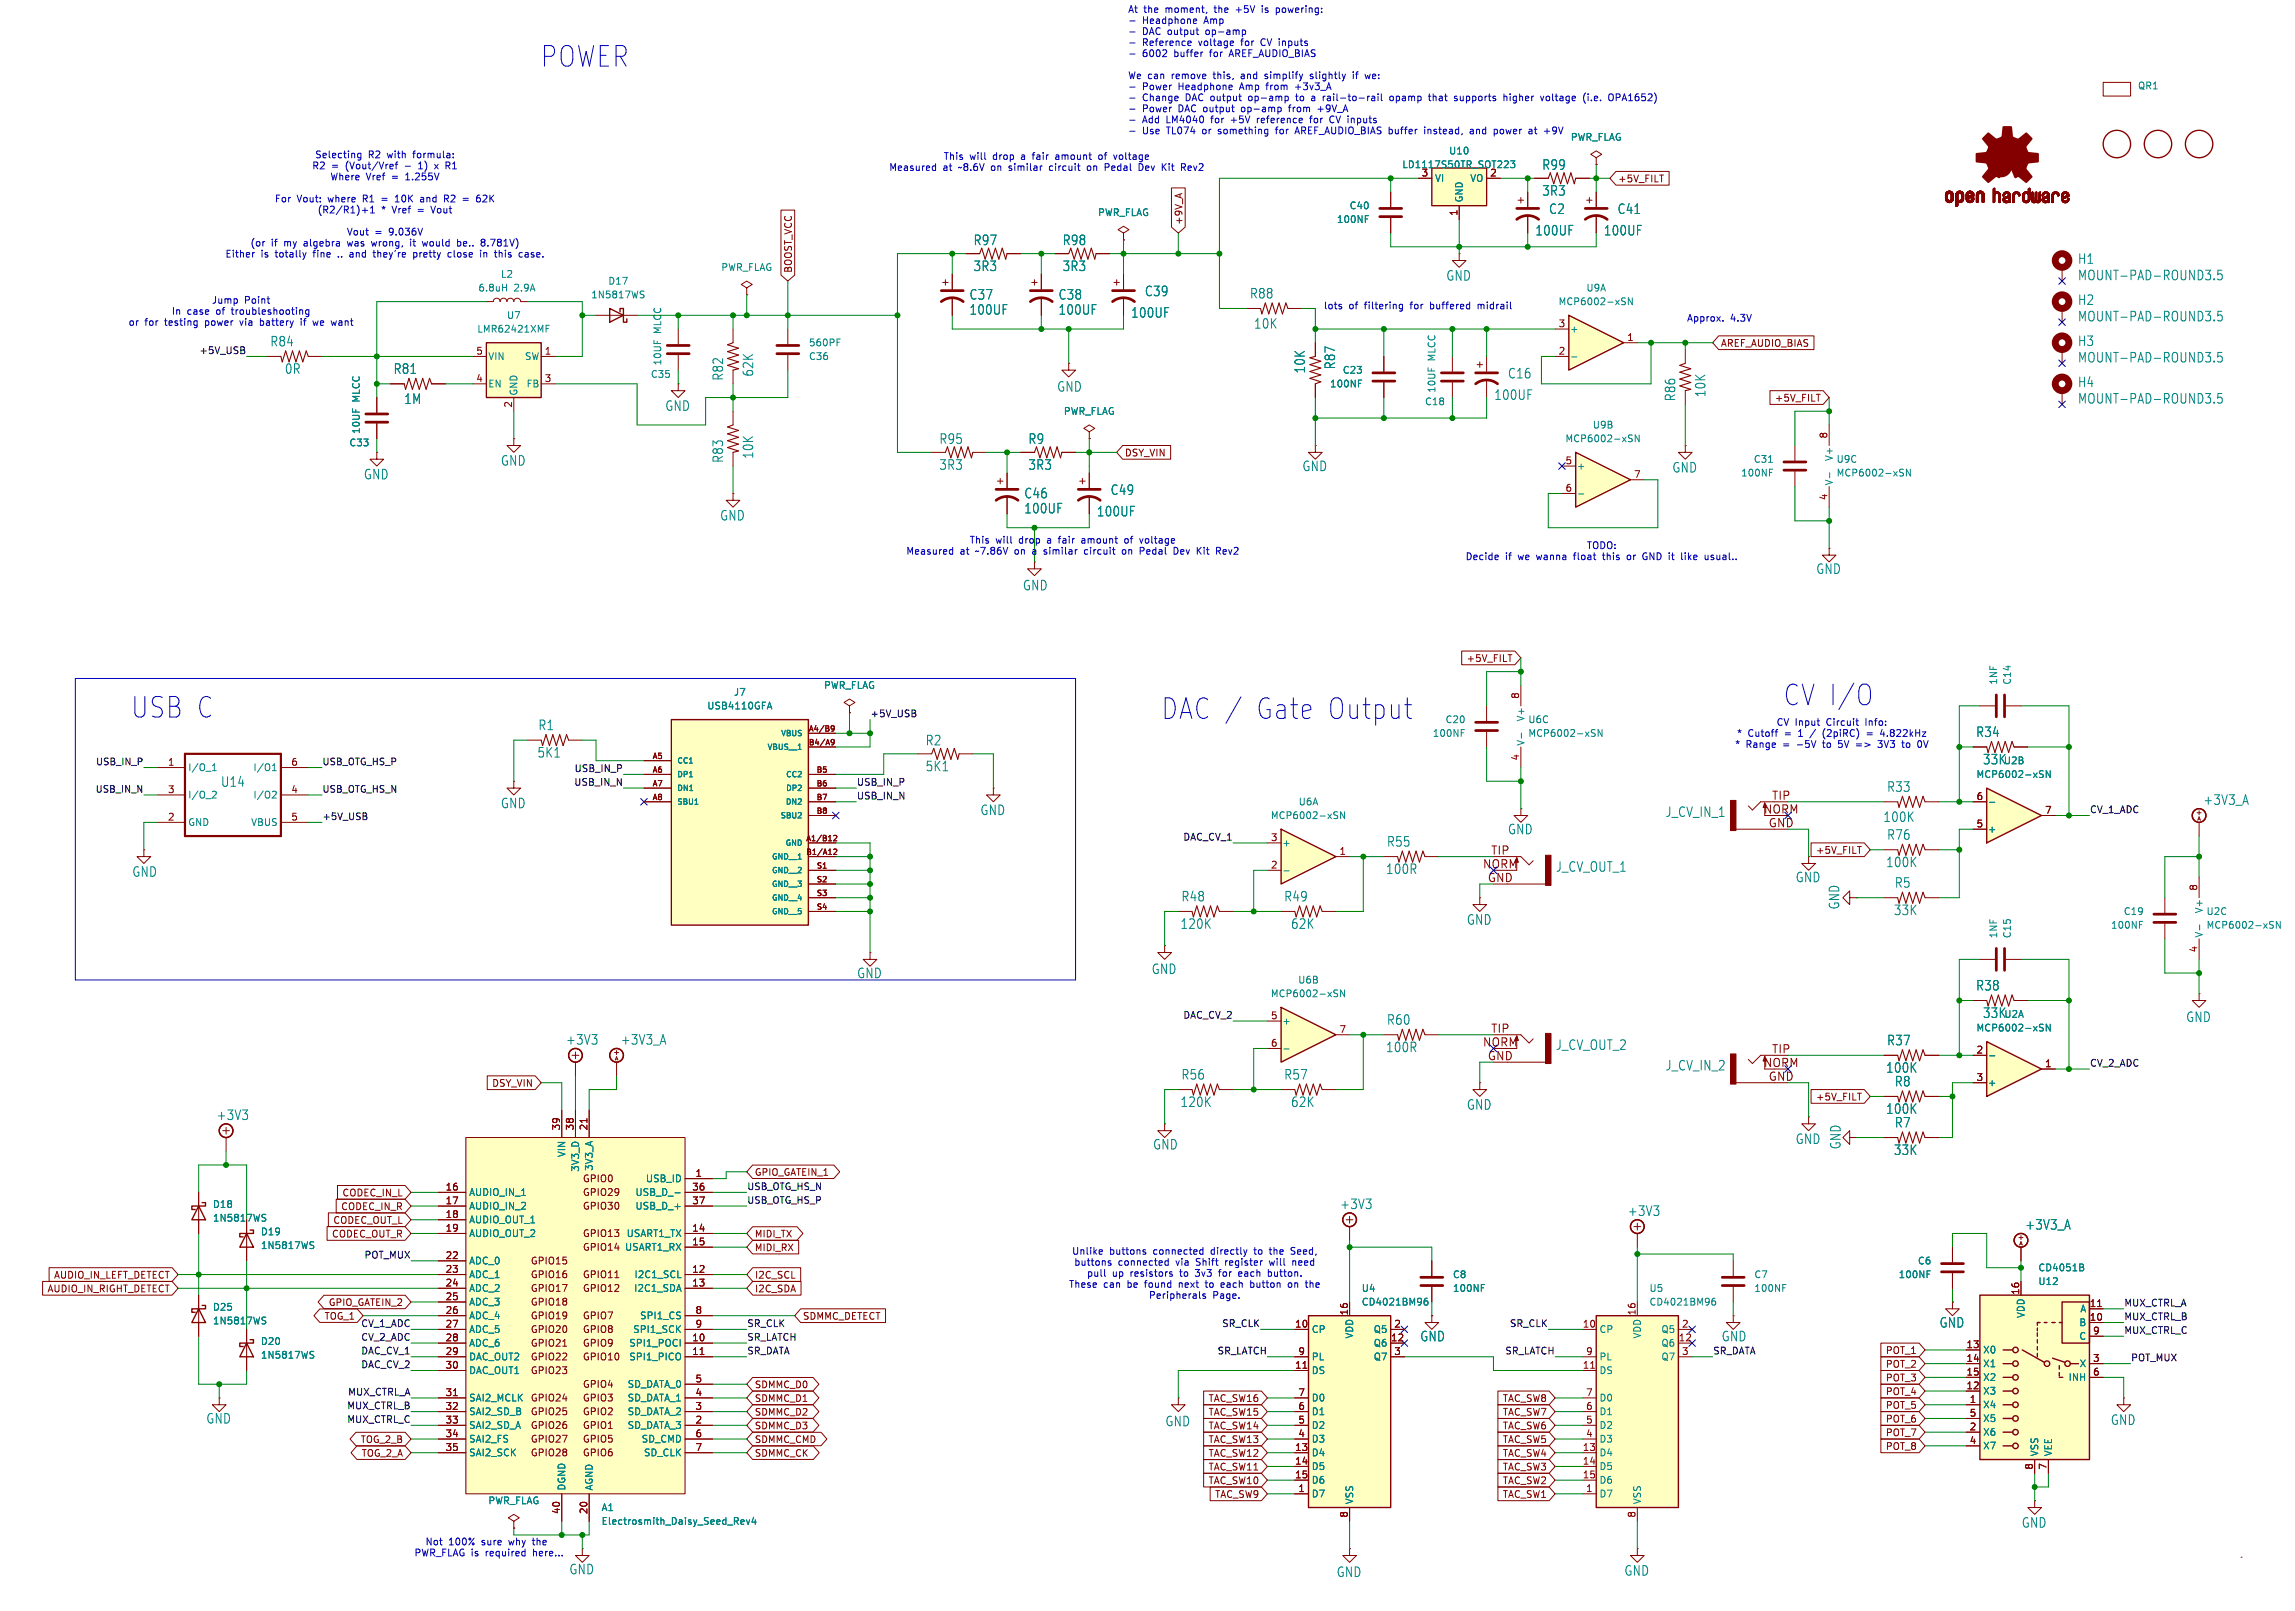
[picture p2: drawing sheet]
<svg xmlns="http://www.w3.org/2000/svg" width="425mm" height="299mm" viewBox="0 0 425 299" stroke-linecap="round" stroke-linejoin="round" font-family="sans-serif">
<defs><g id="words">
<g font-size="5.3" fill="#0000c2">
<text x="100.1" y="12.7">POWER</text>
<text x="330.5" y="131.1">CV I/O</text>
<text x="24.1" y="133.4">USB C</text>
<text x="215.1" y="133.6">DAC /</text>
<text x="232.3" y="133.6">Gate Output</text>
</g>
<g font-size="2.5" fill="#008484">
<text x="285.8" y="31.7">R99</text>
<text x="285.8" y="36.5">3R3</text>
<text x="287.1" y="39.9">C2</text>
<text x="299.8" y="39.9">C41</text>
<text x="180.4" y="45.7">R97</text>
<text x="196.9" y="45.7">R98</text>
<text x="284.5" y="43.9">100UF</text>
<text x="297.2" y="43.9">100UF</text>
<text x="180.4" y="50.5">3R3</text>
<text x="196.9" y="50.5">3R3</text>
<text x="268" y="52.2">GND</text>
<text x="385.1" y="49.1">H1</text>
<text x="385.1" y="52.2">MOUNT-PAD-ROUND3.5</text>
<text x="179.6" y="58.5">100UF</text>
<text x="179.6" y="55.8">C37</text>
<text x="196.1" y="58.5">100UF</text>
<text x="196.1" y="55.8">C38</text>
<text x="209.6" y="59.1">100UF</text>
<text x="212.1" y="55.1">C39</text>
<text x="231.6" y="55.5">R88</text>
<text x="385.1" y="56.7">H2</text>
<text x="385.1" y="59.8">MOUNT-PAD-ROUND3.5</text>
<text x="50" y="64.4">R84</text>
<text x="232.4" y="61.1">10K</text>
<text x="385.1" y="64.4">H3</text>
<text x="52.7" y="69.5">0R</text>
<text x="72.9" y="69.5">R81</text>
<text x="134.3" y="70.7" transform="rotate(-90 134.3 70.7)">R82</text>
<text x="139.8" y="69.9" transform="rotate(-90 139.8 69.9)">62K</text>
<text x="242.1" y="69.3" transform="rotate(-90 242.1 69.3)">10K</text>
<text x="247.7" y="68.6" transform="rotate(-90 247.7 68.6)">R87</text>
<text x="279.5" y="70.4">C16</text>
<text x="385.1" y="67.4">MOUNT-PAD-ROUND3.5</text>
<text x="385.1" y="72">H4</text>
<text x="74.9" y="75.1">1M</text>
<text x="123.2" y="76.4">GND</text>
<text x="195.9" y="72.8">GND</text>
<text x="276.9" y="74.3">100UF</text>
<text x="310.8" y="74.5" transform="rotate(-90 310.8 74.5)">R86</text>
<text x="316.4" y="73.7" transform="rotate(-90 316.4 73.7)">10K</text>
<text x="385.1" y="75">MOUNT-PAD-ROUND3.5</text>
<text x="174" y="82.5">R95</text>
<text x="190.6" y="82.5">R9</text>
<text x="67.4" y="89.1">GND</text>
<text x="92.8" y="86.5">GND</text>
<text x="134.3" y="85.9" transform="rotate(-90 134.3 85.9)">R83</text>
<text x="139.8" y="85.1" transform="rotate(-90 139.8 85.1)">10K</text>
<text x="174" y="87.3">3R3</text>
<text x="190.6" y="87.3">3R3</text>
<text x="241.4" y="87.5">GND</text>
<text x="309.9" y="87.8">GND</text>
<text x="189.8" y="95.4">100UF</text>
<text x="189.8" y="92.6">C46</text>
<text x="203.3" y="95.9">100UF</text>
<text x="205.8" y="91.9">C49</text>
<text x="133.4" y="96.7">GND</text>
<text x="336.6" y="106.6">GND</text>
<text x="189.5" y="109.6">GND</text>
<text x="99.7" y="135.6">R1</text>
<text x="366.2" y="136.8">R34</text>
<text x="99.5" y="140.6">5K1</text>
<text x="171.5" y="138.4">R2</text>
<text x="171.5" y="143.2">5K1</text>
<text x="367.5" y="141.9">33K</text>
<text x="40.9" y="146">U14</text>
<text x="349.7" y="147">R33</text>
<text x="408.4" y="149.4">+3V3_A</text>
<text x="92.8" y="150">GND</text>
<text x="181.7" y="151.3">GND</text>
<text x="279.5" y="154.9">GND</text>
<text x="308.7" y="151.6">J_CV_IN_1</text>
<text x="349.1" y="152.6">100K</text>
<text x="349.7" y="155.9">R76</text>
<text x="257" y="157.1">R55</text>
<text x="288.3" y="161.8">J_CV_OUT_1</text>
<text x="349.6" y="161">100K</text>
<text x="24.4" y="162.7">GND</text>
<text x="218.9" y="167.3">R48</text>
<text x="238" y="167.3">R49</text>
<text x="256.9" y="162.2">100R</text>
<text x="332.8" y="163.7">GND</text>
<text x="351.2" y="164.8">R5</text>
<text x="218.8" y="172.4">120K</text>
<text x="239.2" y="172.4">62K</text>
<text x="271.8" y="171.6">GND</text>
<text x="341.2" y="168.7" transform="rotate(-90 341.2 168.7)">GND</text>
<text x="351" y="169.8">33K</text>
<text x="158.8" y="181.5">GND</text>
<text x="213.4" y="180.8">GND</text>
<text x="366.2" y="183.8">R38</text>
<text x="257" y="190.2">R60</text>
<text x="367.5" y="188.9">33K</text>
<text x="405.2" y="189.7">GND</text>
<text x="104.8" y="193.8">+3V3</text>
<text x="115" y="193.8">+3V3_A</text>
<text x="256.9" y="195.2">100R</text>
<text x="288.3" y="194.8">J_CV_OUT_2</text>
<text x="349.7" y="194">R37</text>
<text x="218.9" y="200.3">R56</text>
<text x="238" y="200.3">R57</text>
<text x="308.7" y="198.6">J_CV_IN_2</text>
<text x="349.6" y="199.1">100K</text>
<text x="351.2" y="201.6">R8</text>
<text x="40.1" y="207.8">+3V3</text>
<text x="218.8" y="205.4">120K</text>
<text x="239.2" y="205.4">62K</text>
<text x="271.8" y="205.9">GND</text>
<text x="349.6" y="206.7">100K</text>
<text x="351.2" y="209.2">R7</text>
<text x="213.7" y="213.3">GND</text>
<text x="332.8" y="212.3">GND</text>
<text x="341.4" y="213.1" transform="rotate(-90 341.4 213.1)">GND</text>
<text x="351" y="214.3">33K</text>
<text x="248.3" y="224.3">+3V3</text>
<text x="301.7" y="225.6">+3V3</text>
<text x="375.3" y="228.1">+3V3_A</text>
<text x="263.2" y="248.8">GND</text>
<text x="359.5" y="246.3">GND</text>
<text x="38.2" y="264.1">GND</text>
<text x="216" y="264.6">GND</text>
<text x="391.2" y="264.3">GND</text>
<text x="374.7" y="283.4">GND</text>
<text x="105.5" y="292">GND</text>
<text x="247.7" y="292.5">GND</text>
<text x="301" y="292.3">GND</text>
</g>
<text font-size="2.5" x="319.1" y="248.8">GND</text>
<g font-size="2.1" fill="#840000">
<text x="328.4" y="148.4">TIP</text>
<text x="326.9" y="150.9">NORM</text>
<text x="327.8" y="153.4">GND</text>
<text x="274.8" y="161.1">NORM</text>
<text x="276.3" y="158.5">TIP</text>
<text x="275.7" y="163.6">GND</text>
<text x="276.3" y="191.5">TIP</text>
<text x="274.8" y="194.1">NORM</text>
<text x="275.7" y="196.6">GND</text>
<text x="326.9" y="197.9">NORM</text>
<text x="328.4" y="195.4">TIP</text>
<text x="327.8" y="200.4">GND</text>
</g>
<g font-size="1.8" fill="#0000c2">
<text x="209" y="2.6">At</text>
<text x="211.8" y="4.6">Headphone</text>
<text x="212" y="2.6">the</text>
<text x="216.2" y="2.6">moment,</text>
<text x="223.4" y="4.6">Amp</text>
<text x="225.4" y="2.6">the</text>
<text x="229.6" y="2.6">+5V</text>
<text x="234.6" y="2.6">is</text>
<text x="237.4" y="2.6">powering:</text>
<text x="211.8" y="6.7">DAC output</text>
<text x="211.8" y="8.7">Reference</text>
<text x="211.8" y="10.8">6002</text>
<text x="217.8" y="10.8">buffer</text>
<text x="222.3" y="8.7">voltage</text>
<text x="223.8" y="6.7">op-amp</text>
<text x="224.6" y="10.8">for</text>
<text x="228.4" y="10.8">AREF_AUDIO_BIAS</text>
<text x="230.4" y="8.7">for</text>
<text x="234.2" y="8.7">CV inputs</text>
<text x="209" y="14.9">We can</text>
<text x="211.8" y="16.9">Power</text>
<text x="217.3" y="14.9">remove</text>
<text x="218.6" y="16.9">Headphone</text>
<text x="225.3" y="14.9">this,</text>
<text x="230.2" y="16.9">Amp</text>
<text x="230.5" y="14.9">and</text>
<text x="235.2" y="14.9">simplify</text>
<text x="235.3" y="16.9">from</text>
<text x="240.8" y="16.9">+3v3_A</text>
<text x="243.8" y="14.9">slightly</text>
<text x="251.9" y="14.9">if</text>
<text x="254.4" y="14.9">we:</text>
<text x="211.8" y="19">Change</text>
<text x="211.8" y="21">Power</text>
<text x="211.8" y="23">Add</text>
<text x="216.3" y="23">LM4040</text>
<text x="218.6" y="21">DAC output</text>
<text x="219.9" y="19">DAC output</text>
<text x="224.8" y="23">for</text>
<text x="228.7" y="23">+5V</text>
<text x="230.6" y="21">op-amp</text>
<text x="231.9" y="19">op-amp</text>
<text x="233.7" y="23">reference</text>
<text x="239.6" y="21">from</text>
<text x="241" y="19">to</text>
<text x="243.8" y="23">for</text>
<text x="244" y="19">a</text>
<text x="245.2" y="21">+9V_A</text>
<text x="246.3" y="19">rail-to-rail</text>
<text x="247.6" y="23">CV inputs</text>
<text x="258.9" y="19">opamp</text>
<text x="266.4" y="19">that</text>
<text x="271.3" y="19">supports</text>
<text x="280.6" y="19">higher</text>
<text x="287.7" y="19">voltage</text>
<text x="295.8" y="19">(i.e.</text>
<text x="300.7" y="19">OPA1652)</text>
<text x="58.3" y="29.5">Selecting</text>
<text x="68.3" y="29.5">R2</text>
<text x="71.9" y="29.5">with</text>
<text x="76.9" y="29.5">formula:</text>
<text x="174.8" y="29.8">This</text>
<text x="179.8" y="29.8">will</text>
<text x="184.2" y="29.8">drop</text>
<text x="189.6" y="29.8">a</text>
<text x="191.9" y="29.8">fair</text>
<text x="196.4" y="29.8">amount</text>
<text x="204.5" y="29.8">of</text>
<text x="207.6" y="29.8">voltage</text>
<text x="211.8" y="25.1">Use</text>
<text x="216.4" y="25.1">TL074</text>
<text x="223.2" y="25.1">or</text>
<text x="226.3" y="25.1">something</text>
<text x="237.2" y="25.1">for</text>
<text x="241" y="25.1">AREF_AUDIO_BIAS buffer</text>
<text x="265.3" y="25.1">instead,</text>
<text x="274" y="25.1">and</text>
<text x="278.6" y="25.1">power</text>
<text x="285.3" y="25.1">at</text>
<text x="57.8" y="31.6">R2</text>
<text x="61.1" y="33.6">Where</text>
<text x="61.4" y="31.6">=</text>
<text x="64.2" y="31.6">(Vout/Vref</text>
<text x="67.9" y="33.6">Vref</text>
<text x="72.7" y="33.6">=</text>
<text x="75.3" y="31.6">-</text>
<text x="75.5" y="33.6">1.255V</text>
<text x="78.1" y="31.6">1)</text>
<text x="83.5" y="31.6">R1</text>
<text x="164.7" y="31.9">Measured</text>
<text x="174.8" y="31.9">at</text>
<text x="177.9" y="31.9">~8.6V</text>
<text x="184" y="31.9">on</text>
<text x="187.5" y="31.9">similar</text>
<text x="195.2" y="31.9">circuit</text>
<text x="202.4" y="31.9">on</text>
<text x="205.9" y="31.9">Pedal</text>
<text x="212.4" y="31.9">Dev</text>
<text x="216.9" y="31.9">Kit</text>
<text x="220.7" y="31.9">Rev2</text>
<text x="50.9" y="37.7">For</text>
<text x="55.1" y="37.7">Vout:</text>
<text x="58.8" y="39.8">(R2/R1)+1</text>
<text x="60.9" y="37.7">where</text>
<text x="67.6" y="37.7">R1</text>
<text x="70.7" y="39.8">*</text>
<text x="71.2" y="37.7">=</text>
<text x="72.9" y="39.8">Vref</text>
<text x="74" y="37.7">10K</text>
<text x="77.7" y="39.8">=</text>
<text x="78.8" y="37.7">and</text>
<text x="80.5" y="39.8">Vout</text>
<text x="83.4" y="37.7">R2</text>
<text x="89.8" y="37.7">62K</text>
<text x="41.7" y="47.9">Either</text>
<text x="46.3" y="45.9">(or</text>
<text x="48.4" y="47.9">is</text>
<text x="50.3" y="45.9">if</text>
<text x="51.2" y="47.9">totally</text>
<text x="52.8" y="45.9">my</text>
<text x="56.6" y="45.9">algebra</text>
<text x="58.4" y="47.9">fine</text>
<text x="63.1" y="47.9">..</text>
<text x="64.2" y="43.9">Vout</text>
<text x="64.9" y="45.9">was</text>
<text x="65.5" y="47.9">and</text>
<text x="69.5" y="43.9">=</text>
<text x="69.6" y="45.9">wrong,</text>
<text x="70.1" y="47.9">they're</text>
<text x="72.2" y="43.9">9.036V</text>
<text x="76.9" y="45.9">it</text>
<text x="77.7" y="47.9">pretty</text>
<text x="79.4" y="45.9">would</text>
<text x="84.3" y="47.9">close</text>
<text x="86.1" y="45.9">be..</text>
<text x="90.5" y="47.9">in</text>
<text x="90.7" y="45.9">8.781V)</text>
<text x="93.4" y="47.9">this</text>
<text x="98.1" y="47.9">case.</text>
<text x="31.8" y="58.6">In</text>
<text x="34.7" y="58.6">case</text>
<text x="39.2" y="56.5">Jump</text>
<text x="40.2" y="58.6">of</text>
<text x="43.2" y="58.6">troubleshooting</text>
<text x="45.3" y="56.5">Point</text>
<text x="245.3" y="57.5">lots</text>
<text x="250" y="57.5">of</text>
<text x="253.1" y="57.5">filtering</text>
<text x="261.8" y="57.5">for</text>
<text x="265.6" y="57.5">buffered</text>
<text x="274.6" y="57.5">midrail</text>
<text x="312.7" y="59.8">Approx.</text>
<text x="320.8" y="59.8">4.3V</text>
<text x="23.7" y="60.6">or</text>
<text x="26.8" y="60.6">for</text>
<text x="30.7" y="60.6">testing</text>
<text x="38.3" y="60.6">power</text>
<text x="45" y="60.6">via</text>
<text x="48.9" y="60.6">battery</text>
<text x="56.6" y="60.6">if</text>
<text x="59.1" y="60.6">we</text>
<text x="62.7" y="60.6">want</text>
<text x="179.7" y="101">This</text>
<text x="184.6" y="101">will</text>
<text x="189" y="101">drop</text>
<text x="194.4" y="101">a</text>
<text x="196.8" y="101">fair</text>
<text x="201.2" y="101">amount</text>
<text x="209.4" y="101">of</text>
<text x="212.4" y="101">voltage</text>
<text x="294.1" y="102">TODO:</text>
<text x="167.9" y="103">Measured</text>
<text x="178" y="103">at</text>
<text x="181" y="103">~7.86V</text>
<text x="188.4" y="103">on</text>
<text x="191.9" y="103">a</text>
<text x="194.2" y="103">similar</text>
<text x="201.9" y="103">circuit</text>
<text x="209.1" y="103">on</text>
<text x="212.6" y="103">Pedal</text>
<text x="219.1" y="103">Dev</text>
<text x="223.6" y="103">Kit</text>
<text x="227.4" y="103">Rev2</text>
<text x="271.6" y="104">Decide</text>
<text x="279.1" y="104">if</text>
<text x="281.6" y="104">we</text>
<text x="285.2" y="104">wanna</text>
<text x="292.3" y="104">float</text>
<text x="297.8" y="104">this</text>
<text x="302.5" y="104">or</text>
<text x="305.6" y="104">GND it</text>
<text x="313.2" y="104">like</text>
<text x="317.7" y="104">usual..</text>
<text x="321.9" y="136.8">*</text>
<text x="324" y="136.8">Cutoff</text>
<text x="329.2" y="134.7">CV Input</text>
<text x="331" y="136.8">=</text>
<text x="333.7" y="136.8">1</text>
<text x="336.1" y="136.8">/</text>
<text x="338.6" y="136.8">(2piRC)</text>
<text x="338.7" y="134.7">Circuit</text>
<text x="346.1" y="134.7">Info:</text>
<text x="349.7" y="136.8">4.822kHz</text>
<text x="321.5" y="138.8">*</text>
<text x="323.7" y="138.8">Range</text>
<text x="330.6" y="138.8">=</text>
<text x="333.4" y="138.8">-5V</text>
<text x="338.4" y="138.8">to</text>
<text x="341.5" y="138.8">5V</text>
<text x="344.9" y="138.8">=&gt;</text>
<text x="349.3" y="138.8">3V3</text>
<text x="353.9" y="138.8">to</text>
<text x="357" y="138.8">0V</text>
<text x="198.6" y="232.8">Unlike</text>
<text x="205.7" y="232.8">buttons</text>
<text x="213.9" y="232.8">connected</text>
<text x="224.8" y="232.8">directly</text>
<text x="233" y="232.8">to</text>
<text x="236.1" y="232.8">the</text>
<text x="240.2" y="232.8">Seed,</text>
<text x="198.1" y="238.9">These</text>
<text x="199" y="234.8">buttons</text>
<text x="201.4" y="236.9">pull</text>
<text x="204.6" y="238.9">can</text>
<text x="206.2" y="236.9">up</text>
<text x="207.3" y="234.8">connected</text>
<text x="209.1" y="238.9">be</text>
<text x="209.7" y="236.9">resistors</text>
<text x="212.5" y="238.9">found</text>
<text x="218.1" y="234.8">via</text>
<text x="219" y="238.9">next</text>
<text x="219.1" y="236.9">to</text>
<text x="222" y="234.8">Shift</text>
<text x="222.1" y="236.9">3v3</text>
<text x="224.2" y="238.9">to</text>
<text x="226.7" y="236.9">for</text>
<text x="227.2" y="238.9">each</text>
<text x="227.6" y="234.8">register</text>
<text x="230.5" y="236.9">each</text>
<text x="232.9" y="238.9">button</text>
<text x="236" y="234.8">will</text>
<text x="236.1" y="236.9">button.</text>
<text x="240.1" y="238.9">on</text>
<text x="240.5" y="234.8">need</text>
<text x="243.6" y="238.9">the</text>
<text x="212.9" y="240.9">Peripherals</text>
<text x="224.8" y="240.9">Page.</text>
<text x="78.8" y="286.6">Not</text>
<text x="83.2" y="286.6">100%</text>
<text x="89.4" y="286.6">sure</text>
<text x="94.6" y="286.6">why</text>
<text x="99.3" y="286.6">the</text>
<text x="76.7" y="288.7">PWR_FLAG is</text>
<text x="90.1" y="288.7">required</text>
<text x="99.1" y="288.7">here...</text>
</g>
<g font-size="1.8" fill="#008484">
<text x="396.2" y="16.8">QR1</text>
<text x="268.5" y="28.8">U10</text>
<text x="288.3" y="25.1">+9V</text>
<text x="291.1" y="26.3">PWR_FLAG</text>
<text x="259.9" y="31.4">LD1117S50TR_SOT223</text>
<text x="265.9" y="33.9">VI</text>
<text x="272.5" y="33.9">VO</text>
<text x="203.5" y="40.3">PWR_FLAG</text>
<text x="247.7" y="41.5">100NF</text>
<text x="250.1" y="39">C40</text>
<text x="271.4" y="37.6" transform="rotate(-90 271.4 37.6)">GND</text>
<text x="92.8" y="51.7">L2</text>
<text x="112.7" y="53">D17</text>
<text x="133.6" y="50.4">PWR_FLAG</text>
<text x="88.6" y="54.2">6.8uH</text>
<text x="93.9" y="59.3">U7</text>
<text x="95.3" y="54.2">2.9A</text>
<text x="109.5" y="55.5">1N5817WS</text>
<text x="288.8" y="56.8">MCP6002-xSN</text>
<text x="294" y="54.2">U9A</text>
<text x="88.4" y="61.8">LMR62421XMF</text>
<text x="122.8" y="61.8" transform="rotate(-90 122.8 61.8)">MLCC</text>
<text x="149.9" y="64.4">560PF</text>
<text x="291" y="61.8">+</text>
<text x="90.4" y="66.9">VIN</text>
<text x="97.2" y="66.9">SW</text>
<text x="120.6" y="70.2">C35</text>
<text x="122.8" y="67.8" transform="rotate(-90 122.8 67.8)">10UF</text>
<text x="149.9" y="66.9">C36</text>
<text x="248.8" y="69.5">C23</text>
<text x="266.3" y="66.9" transform="rotate(-90 266.3 66.9)">MLCC</text>
<text x="66.9" y="74.5" transform="rotate(-90 66.9 74.5)">MLCC</text>
<text x="90.4" y="72">EN</text>
<text x="96.1" y="73.4" transform="rotate(-90 96.1 73.4)">GND</text>
<text x="97.5" y="72">FB</text>
<text x="197.1" y="77.1">PWR_FLAG</text>
<text x="246.5" y="72">100NF</text>
<text x="264.1" y="75.3">C18</text>
<text x="266.3" y="72.9" transform="rotate(-90 266.3 72.9)">10UF</text>
<text x="64.7" y="82.9">C33</text>
<text x="66.9" y="80.5" transform="rotate(-90 66.9 80.5)">10UF</text>
<text x="290.1" y="82.2">MCP6002-xSN</text>
<text x="295.2" y="79.6">U9B</text>
<text x="292.2" y="87.2">+</text>
<text x="322.7" y="88.5">100NF</text>
<text x="325" y="86">C31</text>
<text x="340" y="85.6" transform="rotate(-90 340 85.6)">V+</text>
<text x="340.4" y="88.5">MCP6002-xSN</text>
<text x="340.4" y="86">U9C</text>
<text x="340" y="90.1" transform="rotate(-90 340 90.1)">V-</text>
<text x="131" y="131.7">USB4110GFA</text>
<text x="136" y="129.2">J7</text>
<text x="152.7" y="127.9">PWR_FLAG</text>
<text x="370.4" y="127" transform="rotate(-90 370.4 127)">1NF</text>
<text x="373" y="127" transform="rotate(-90 373 127)">C14</text>
<text x="265.5" y="136.8">100NF</text>
<text x="267.9" y="134.2">C20</text>
<text x="282.8" y="133.8" transform="rotate(-90 282.8 133.8)">V+</text>
<text x="283.2" y="136.8">MCP6002-xSN</text>
<text x="283.2" y="134.2">U6C</text>
<text x="34.8" y="143.1">I/O_1</text>
<text x="46.9" y="143.1">I/O1</text>
<text x="282.8" y="138.3" transform="rotate(-90 282.8 138.3)">V-</text>
<text x="371.4" y="141.9">U2B</text>
<text x="34.8" y="148.2">I/O_2</text>
<text x="46.9" y="148.2">I/O2</text>
<text x="240.7" y="149.5">U6A</text>
<text x="366.3" y="144.4">MCP6002-xSN</text>
<text x="34.8" y="153.3">GND</text>
<text x="46.5" y="153.3">VBUS</text>
<text x="235.5" y="152">MCP6002-xSN</text>
<text x="368.4" y="154.6">+</text>
<text x="237.6" y="157.1">+</text>
<text x="391.2" y="172.3">100NF</text>
<text x="393.6" y="169.8">C19</text>
<text x="408.5" y="173.9" transform="rotate(-90 408.5 173.9)">V-</text>
<text x="408.5" y="169.4" transform="rotate(-90 408.5 169.4)">V+</text>
<text x="408.9" y="172.3">MCP6002-xSN</text>
<text x="408.9" y="169.8">U2C</text>
<text x="370.4" y="174" transform="rotate(-90 370.4 174)">1NF</text>
<text x="373" y="174" transform="rotate(-90 373 174)">C15</text>
<text x="235.5" y="185">MCP6002-xSN</text>
<text x="240.6" y="182.5">U6B</text>
<text x="237.6" y="190.1">+</text>
<text x="366.3" y="191.4">MCP6002-xSN</text>
<text x="371.5" y="188.8">U2A</text>
<text x="368.4" y="201.5">+</text>
<text x="105" y="214.6" transform="rotate(-90 105 214.6)">VIN</text>
<text x="86.9" y="221.9">AUDIO_IN_1</text>
<text x="107.5" y="217.3" transform="rotate(-90 107.5 217.3)">3V3_D</text>
<text x="110.1" y="217.1" transform="rotate(-90 110.1 217.1)">3V3_A</text>
<text x="117.7" y="221.9">USB_D_-</text>
<text x="119.6" y="219.3">USB_ID</text>
<text x="39.4" y="226.6">1N5817WS</text>
<text x="39.4" y="224.1">D18</text>
<text x="86.9" y="224.4">AUDIO_IN_2</text>
<text x="86.9" y="226.9">AUDIO_OUT_1</text>
<text x="117.7" y="224.4">USB_D_+</text>
<text x="48.3" y="231.7">1N5817WS</text>
<text x="48.3" y="229.2">D19</text>
<text x="86.9" y="229.5">AUDIO_OUT_2</text>
<text x="115.8" y="232">USART1_RX</text>
<text x="116.1" y="229.5">USART1_TX</text>
<text x="86.9" y="234.6">ADC_0</text>
<text x="86.9" y="237.1">ADC_1</text>
<text x="86.9" y="239.6">ADC_2</text>
<text x="117.5" y="239.6">I2C1_SDA</text>
<text x="117.5" y="237.1">I2C1_SCL</text>
<text x="252.3" y="239.6">U4</text>
<text x="269.2" y="237.1">C8</text>
<text x="269.2" y="239.6">100NF</text>
<text x="305.7" y="239.6">U5</text>
<text x="325.1" y="237.1">C7</text>
<text x="325.1" y="239.6">100NF</text>
<text x="351.9" y="237.1">100NF</text>
<text x="355.4" y="234.6">C6</text>
<text x="377.8" y="238.4">U12</text>
<text x="377.8" y="235.8">CD4051B</text>
<text x="39.4" y="245.7">1N5817WS</text>
<text x="39.4" y="243.1">D25</text>
<text x="86.9" y="242.2">ADC_3</text>
<text x="86.9" y="244.7">ADC_4</text>
<text x="118.5" y="244.7">SPI1_CS</text>
<text x="252.3" y="242.2">CD4021BM96</text>
<text x="305.7" y="242.2">CD4021BM96</text>
<text x="375.5" y="244.4" transform="rotate(-90 375.5 244.4)">VDD</text>
<text x="385.4" y="246">B</text>
<text x="385.6" y="243.5">A</text>
<text x="48.3" y="249.5">D20</text>
<text x="86.9" y="247.3">ADC_5</text>
<text x="86.9" y="249.8">ADC_6</text>
<text x="116.6" y="249.8">SPI1_POCI</text>
<text x="117.3" y="247.3">SPI1_SCK</text>
<text x="243.1" y="247.3">CP</text>
<text x="251.1" y="248.2" transform="rotate(-90 251.1 248.2)">VDD</text>
<text x="254.6" y="247.3">Q5</text>
<text x="254.6" y="249.8">Q6</text>
<text x="296.4" y="247.3">CP</text>
<text x="304.4" y="248.2" transform="rotate(-90 304.4 248.2)">VDD</text>
<text x="307.9" y="247.3">Q5</text>
<text x="307.9" y="249.8">Q6</text>
<text x="367.5" y="251.1">X0</text>
<text x="385.4" y="248.5">C</text>
<text x="48.3" y="252">1N5817WS</text>
<text x="86.9" y="252.3">DAC_OUT2</text>
<text x="86.9" y="254.9">DAC_OUT1</text>
<text x="116.2" y="257.4">SD_DATA_0</text>
<text x="116.6" y="252.3">SPI1_PICO</text>
<text x="243.1" y="252.3">PL</text>
<text x="243.1" y="254.9">DS</text>
<text x="254.6" y="252.3">Q7</text>
<text x="296.4" y="252.3">PL</text>
<text x="296.4" y="254.9">DS</text>
<text x="307.9" y="252.3">Q7</text>
<text x="367.5" y="253.6">X1</text>
<text x="367.5" y="256.2">X2</text>
<text x="383.4" y="256.2">INH</text>
<text x="385.4" y="253.6">X</text>
<text x="86.9" y="260">SAI2_MCLK</text>
<text x="86.9" y="262.5">SAI2_SD_B</text>
<text x="116.2" y="260">SD_DATA_1</text>
<text x="116.2" y="262.5">SD_DATA_2</text>
<text x="243.1" y="260">D0</text>
<text x="243.1" y="262.5">D1</text>
<text x="296.4" y="260">D0</text>
<text x="296.4" y="262.5">D1</text>
<text x="367.5" y="258.7">X3</text>
<text x="367.5" y="261.2">X4</text>
<text x="367.5" y="263.8">X5</text>
<text x="86.9" y="265">SAI2_SD_A</text>
<text x="86.9" y="267.6">SAI2_FS</text>
<text x="116.2" y="265">SD_DATA_3</text>
<text x="118.9" y="267.6">SD_CMD</text>
<text x="243.1" y="265">D2</text>
<text x="243.1" y="267.6">D3</text>
<text x="296.4" y="265">D2</text>
<text x="296.4" y="267.6">D3</text>
<text x="367.5" y="266.3">X6</text>
<text x="367.5" y="268.9">X7</text>
<text x="86.9" y="270.1">SAI2_SCK</text>
<text x="119.3" y="270.1">SD_CLK</text>
<text x="243.1" y="270.1">D4</text>
<text x="243.1" y="272.7">D5</text>
<text x="243.1" y="275.2">D6</text>
<text x="296.4" y="270.1">D4</text>
<text x="296.4" y="272.7">D5</text>
<text x="296.4" y="275.2">D6</text>
<text x="378.1" y="270" transform="rotate(-90 378.1 270)">VSS</text>
<text x="380.6" y="270" transform="rotate(-90 380.6 270)">VEE</text>
<text x="90.4" y="279">PWR_FLAG</text>
<text x="105" y="276.4" transform="rotate(-90 105 276.4)">DGND</text>
<text x="110.1" y="276.4" transform="rotate(-90 110.1 276.4)">AGND</text>
<text x="111.4" y="280.3">A1</text>
<text x="243.1" y="277.7">D7</text>
<text x="251.1" y="278.9" transform="rotate(-90 251.1 278.9)">VSS</text>
<text x="296.4" y="277.7">D7</text>
<text x="304.4" y="278.9" transform="rotate(-90 304.4 278.9)">VSS</text>
<text x="111.4" y="282.8">Electrosmith_Daisy_Seed_Rev4</text>
</g>
<g font-size="1.8" fill="#840000">
<text x="263.5" y="32.8">3</text>
<text x="276.2" y="32.8">2</text>
<text x="299.9" y="34">+5V_FILT</text>
<text x="219.4" y="41.8" transform="rotate(-90 219.4 41.8)">+9V_A</text>
<text x="270.3" y="40.1" transform="rotate(-90 270.3 40.1)">1</text>
<text x="147" y="50.7" transform="rotate(-90 147 50.7)">BOOST_VCC</text>
<text x="88.2" y="65.8">5</text>
<text x="100.9" y="65.8">1</text>
<text x="288.9" y="60.7">3</text>
<text x="288.9" y="65.8">2</text>
<text x="301.6" y="63.3">1</text>
<text x="318.9" y="64.5">AREF_AUDIO_BIAS</text>
<text x="88.2" y="70.9">4</text>
<text x="100.9" y="70.9">3</text>
<text x="95" y="75.7" transform="rotate(-90 95 75.7)">2</text>
<text x="328.9" y="74.6">+5V_FILT</text>
<text x="338.8" y="81.4" transform="rotate(-90 338.8 81.4)">8</text>
<text x="208.4" y="84.8">DSY_VIN</text>
<text x="290.1" y="86.1">5</text>
<text x="302.8" y="88.7">7</text>
<text x="290.1" y="91.2">6</text>
<text x="338.8" y="92.8" transform="rotate(-90 338.8 92.8)">4</text>
<text x="271.8" y="122.9">+5V_FILT</text>
<text x="281.7" y="129.6" transform="rotate(-90 281.7 129.6)">8</text>
<text x="31" y="142">1</text>
<text x="53.9" y="142">6</text>
<text x="281.7" y="141.1" transform="rotate(-90 281.7 141.1)">4</text>
<text x="31" y="147.1">3</text>
<text x="53.9" y="147.1">4</text>
<text x="366.3" y="148.4">6</text>
<text x="31" y="152.2">2</text>
<text x="53.9" y="152.2">5</text>
<text x="235.5" y="156">3</text>
<text x="366.3" y="153.4">5</text>
<text x="379" y="150.9">7</text>
<text x="235.5" y="161.1">2</text>
<text x="248.2" y="158.5">1</text>
<text x="336.6" y="158.5">+5V_FILT</text>
<text x="407.4" y="165.2" transform="rotate(-90 407.4 165.2)">8</text>
<text x="407.4" y="176.6" transform="rotate(-90 407.4 176.6)">4</text>
<text x="235.5" y="189">5</text>
<text x="248.2" y="191.5">7</text>
<text x="235.5" y="194.1">6</text>
<text x="366.3" y="195.4">2</text>
<text x="379" y="197.9">1</text>
<text x="91.1" y="201.6">DSY_VIN</text>
<text x="366.3" y="200.4">3</text>
<text x="103.9" y="209.6" transform="rotate(-90 103.9 209.6)">39</text>
<text x="106.4" y="209.6" transform="rotate(-90 106.4 209.6)">38</text>
<text x="109" y="209.6" transform="rotate(-90 109 209.6)">21</text>
<text x="336.6" y="204.2">+5V_FILT</text>
<text x="63.4" y="222">CODEC_IN_L</text>
<text x="82.5" y="220.8">16</text>
<text x="108" y="221.9">GPIO29</text>
<text x="108" y="219.3">GPIO0</text>
<text x="128.2" y="220.8">36</text>
<text x="128.8" y="218.2">1</text>
<text x="61.7" y="227">CODEC_OUT_L</text>
<text x="63.1" y="224.5">CODEC_IN_R</text>
<text x="82.5" y="223.3">17</text>
<text x="82.5" y="225.8">18</text>
<text x="108" y="224.4">GPIO30</text>
<text x="128.2" y="223.3">37</text>
<text x="61.4" y="229.6">CODEC_OUT_R</text>
<text x="82.5" y="228.4">19</text>
<text x="82.5" y="233.5">22</text>
<text x="108" y="229.5">GPIO13</text>
<text x="108" y="232">GPIO14</text>
<text x="128.2" y="228.4">14</text>
<text x="128.2" y="230.9">15</text>
<text x="8.7" y="239.7">AUDIO_IN_RIGHT_DETECT</text>
<text x="9.9" y="237.2">AUDIO_IN_LEFT_DETECT</text>
<text x="82.5" y="236">23</text>
<text x="82.5" y="238.5">24</text>
<text x="98.3" y="234.6">GPIO15</text>
<text x="98.3" y="237.1">GPIO16</text>
<text x="98.3" y="239.6">GPIO17</text>
<text x="108" y="237.1">GPIO11</text>
<text x="108" y="239.6">GPIO12</text>
<text x="128.2" y="236">12</text>
<text x="128.2" y="238.5">13</text>
<text x="139.9" y="237.2">I2C_SCL</text>
<text x="139.9" y="239.7">I2C_SDA</text>
<text x="82.5" y="241.1">25</text>
<text x="82.5" y="243.6">26</text>
<text x="98.3" y="242.2">GPIO18</text>
<text x="98.3" y="244.7">GPIO19</text>
<text x="108" y="244.7">GPIO7</text>
<text x="128.8" y="243.6">8</text>
<text x="148.7" y="244.8">SDMMC_DETECT</text>
<text x="249.9" y="243.9" transform="rotate(-90 249.9 243.9)">16</text>
<text x="303.3" y="243.9" transform="rotate(-90 303.3 243.9)">16</text>
<text x="374.4" y="240.1" transform="rotate(-90 374.4 240.1)">16</text>
<text x="387.3" y="242.3">11</text>
<text x="387.3" y="244.9">10</text>
<text x="82.5" y="246.2">27</text>
<text x="82.5" y="248.7">28</text>
<text x="82.5" y="251.2">29</text>
<text x="98.3" y="247.3">GPIO20</text>
<text x="98.3" y="249.8">GPIO21</text>
<text x="108" y="247.3">GPIO8</text>
<text x="108" y="249.8">GPIO9</text>
<text x="128.2" y="248.7">10</text>
<text x="128.2" y="251.2">11</text>
<text x="128.8" y="246.2">9</text>
<text x="240" y="246.2">10</text>
<text x="240.6" y="251.2">9</text>
<text x="257.8" y="248.7">12</text>
<text x="258.4" y="246.2">2</text>
<text x="258.4" y="251.2">3</text>
<text x="293.3" y="246.2">10</text>
<text x="293.9" y="251.2">9</text>
<text x="311.1" y="248.7">12</text>
<text x="311.7" y="246.2">2</text>
<text x="311.7" y="251.2">3</text>
<text x="349.5" y="251.2">POT_1</text>
<text x="364.4" y="250">13</text>
<text x="387.9" y="247.4">9</text>
<text x="82.5" y="253.8">30</text>
<text x="98.3" y="252.3">GPIO22</text>
<text x="98.3" y="254.9">GPIO23</text>
<text x="108" y="252.3">GPIO10</text>
<text x="108" y="257.4">GPIO4</text>
<text x="128.8" y="256.3">5</text>
<text x="240" y="253.8">11</text>
<text x="293.3" y="253.8">11</text>
<text x="349.5" y="256.2">POT_3</text>
<text x="349.5" y="253.7">POT_2</text>
<text x="364.4" y="252.5">14</text>
<text x="364.4" y="255">15</text>
<text x="364.4" y="257.6">12</text>
<text x="387.9" y="252.5">3</text>
<text x="387.9" y="255">6</text>
<text x="82.5" y="258.9">31</text>
<text x="82.5" y="261.4">32</text>
<text x="82.5" y="263.9">33</text>
<text x="98.3" y="260">GPIO24</text>
<text x="98.3" y="262.5">GPIO25</text>
<text x="108" y="260">GPIO3</text>
<text x="108" y="262.5">GPIO2</text>
<text x="128.8" y="258.9">4</text>
<text x="128.8" y="261.4">3</text>
<text x="128.8" y="263.9">2</text>
<text x="223.9" y="260.1">TAC_SW16</text>
<text x="223.9" y="262.6">TAC_SW15</text>
<text x="240.6" y="258.9">7</text>
<text x="240.6" y="261.4">6</text>
<text x="240.6" y="263.9">5</text>
<text x="278.5" y="260.1">TAC_SW8</text>
<text x="278.5" y="262.6">TAC_SW7</text>
<text x="293.9" y="258.9">7</text>
<text x="293.9" y="261.4">6</text>
<text x="293.9" y="263.9">5</text>
<text x="349.5" y="261.3">POT_5</text>
<text x="349.5" y="258.8">POT_4</text>
<text x="349.5" y="263.9">POT_6</text>
<text x="365.1" y="260.1">1</text>
<text x="365.1" y="262.7">5</text>
<text x="82.5" y="266.5">34</text>
<text x="82.5" y="269">35</text>
<text x="98.3" y="265">GPIO26</text>
<text x="98.3" y="267.6">GPIO27</text>
<text x="108" y="265">GPIO1</text>
<text x="108" y="267.6">GPIO5</text>
<text x="128.8" y="266.5">6</text>
<text x="128.8" y="269">7</text>
<text x="223.9" y="265.1">TAC_SW14</text>
<text x="223.9" y="267.7">TAC_SW13</text>
<text x="240" y="269">13</text>
<text x="240.6" y="266.5">4</text>
<text x="278.5" y="267.7">TAC_SW5</text>
<text x="278.5" y="265.1">TAC_SW6</text>
<text x="293.3" y="269">13</text>
<text x="293.9" y="266.5">4</text>
<text x="349.5" y="266.4">POT_7</text>
<text x="349.5" y="268.9">POT_8</text>
<text x="365.1" y="265.2">2</text>
<text x="365.1" y="267.7">4</text>
<text x="98.3" y="270.1">GPIO28</text>
<text x="108" y="270.1">GPIO6</text>
<text x="223.9" y="272.8">TAC_SW11</text>
<text x="223.9" y="275.3">TAC_SW10</text>
<text x="223.9" y="270.2">TAC_SW12</text>
<text x="240" y="271.6">14</text>
<text x="240" y="274.1">15</text>
<text x="278.5" y="272.8">TAC_SW3</text>
<text x="278.5" y="270.2">TAC_SW4</text>
<text x="278.5" y="275.3">TAC_SW2</text>
<text x="293.3" y="271.6">14</text>
<text x="293.3" y="274.1">15</text>
<text x="376.9" y="272.5" transform="rotate(-90 376.9 272.5)">8</text>
<text x="379.5" y="272.5" transform="rotate(-90 379.5 272.5)">7</text>
<text x="103.9" y="280.7" transform="rotate(-90 103.9 280.7)">40</text>
<text x="109" y="280.7" transform="rotate(-90 109 280.7)">20</text>
<text x="225.2" y="277.8">TAC_SW9</text>
<text x="240.6" y="276.6">1</text>
<text x="249.9" y="281.4" transform="rotate(-90 249.9 281.4)">8</text>
<text x="278.5" y="277.8">TAC_SW1</text>
<text x="293.9" y="276.6">1</text>
<text x="303.3" y="281.4" transform="rotate(-90 303.3 281.4)">8</text>
</g>
<g font-size="1.8">
<text x="36.9" y="65.7">+5V_USB</text>
<text x="161.3" y="133">+5V_USB</text>
<text x="106.4" y="143.2">USB_IN_P</text>
<text x="106.4" y="145.7">USB_IN_N</text>
<text x="158.7" y="148.3">USB_IN_N</text>
<text x="158.7" y="145.7">USB_IN_P</text>
<text x="219.3" y="155.9">DAC_CV_1</text>
<text x="387.3" y="150.8">CV_1_ADC</text>
<text x="219.3" y="188.9">DAC_CV_2</text>
<text x="387.3" y="197.8">CV_2_ADC</text>
<text x="67.5" y="233.4">POT_MUX</text>
<text x="393.7" y="244.8">MUX_CTRL_B</text>
<text x="393.7" y="242.2">MUX_CTRL_A</text>
<text x="66.9" y="251.1">DAC_CV_1</text>
<text x="66.9" y="248.6">CV_2_ADC</text>
<text x="66.9" y="246.1">CV_1_ADC</text>
<text x="138.4" y="246.1">SR_CLK</text>
<text x="138.4" y="251.1">SR_DATA</text>
<text x="138.4" y="248.6">SR_LATCH</text>
<text x="225.6" y="251.1">SR_LATCH</text>
<text x="226.5" y="246.1">SR_CLK</text>
<text x="279" y="251.1">SR_LATCH</text>
<text x="279.8" y="246.1">SR_CLK</text>
<text x="317.5" y="251.1">SR_DATA</text>
<text x="393.7" y="247.3">MUX_CTRL_C</text>
<text x="66.9" y="253.7">DAC_CV_2</text>
<text x="395" y="252.4">POT_MUX</text>
<text x="64.3" y="263.8">MUX_CTRL_C</text>
<text x="64.3" y="261.3">MUX_CTRL_B</text>
<text x="64.4" y="258.8">MUX_CTRL_A</text>
</g>
<g font-size="1.7">
<text x="17.7" y="141.9">USB_IN_P</text>
<text x="59.7" y="141.9">USB_OTG_HS_P</text>
<text x="17.6" y="147">USB_IN_N</text>
<text x="59.7" y="147">USB_OTG_HS_N</text>
<text x="59.7" y="152.1">+5V_USB</text>
<text x="138.4" y="220.7">USB_OTG_HS_N</text>
<text x="138.4" y="223.2">USB_OTG_HS_P</text>
</g>
<g font-size="1.7" fill="#840000">
<text x="139.8" y="218.1">GPIO_GATEIN_1</text>
<text x="139.8" y="229.6">MIDI_TX</text>
<text x="139.8" y="232.1">MIDI_RX</text>
<text x="60.1" y="244.8">TOG_1</text>
<text x="60.8" y="242.3">GPIO_GATEIN_2</text>
<text x="139.8" y="257.5">SDMMC_D0</text>
<text x="139.8" y="260">SDMMC_D1</text>
<text x="139.8" y="262.6">SDMMC_D2</text>
<text x="66.8" y="267.7">TOG_2_B</text>
<text x="139.8" y="265.1">SDMMC_D3</text>
<text x="139.8" y="267.7">SDMMC_CMD</text>
<text x="66.9" y="270.2">TOG_2_A</text>
<text x="139.8" y="270.2">SDMMC_CK</text>
</g>
<g font-size="1.4" fill="#008484">
<text x="144.7" y="136.7">VBUS</text>
<text x="125.5" y="141.7">CC1</text>
<text x="142.2" y="139.2">VBUS__1</text>
<text x="125.5" y="144.3">DP1</text>
<text x="125.5" y="146.8">DN1</text>
<text x="125.5" y="149.4">SBU1</text>
<text x="145.5" y="149.4">DN2</text>
<text x="145.6" y="144.3">CC2</text>
<text x="145.6" y="146.8">DP2</text>
<text x="144.6" y="151.9">SBU2</text>
<text x="143" y="159.5">GND__1</text>
<text x="145.5" y="157">GND</text>
<text x="143" y="162.1">GND__2</text>
<text x="143" y="164.6">GND__3</text>
<text x="143" y="167.1">GND__4</text>
<text x="143" y="169.7">GND__5</text>
</g>
<g font-size="1.4" fill="#840000">
<text x="149.8" y="135.7">A4/B9</text>
<text x="120.9" y="140.7">A5</text>
<text x="120.9" y="143.3">A6</text>
<text x="149.8" y="138.2">B4/A9</text>
<text x="151.3" y="143.3">B5</text>
<text x="120.9" y="145.8">A7</text>
<text x="120.9" y="148.4">A8</text>
<text x="151.3" y="145.8">B6</text>
<text x="151.3" y="148.4">B7</text>
<text x="149.3" y="156">A1/B12</text>
<text x="151.3" y="150.9">B8</text>
<text x="149.3" y="158.5">B1/A12</text>
<text x="151.3" y="161.1">S1</text>
<text x="151.3" y="163.6">S2</text>
<text x="151.3" y="166.1">S3</text>
<text x="151.3" y="168.7">S4</text>
</g>
</g></defs>
<path d="M0 0h425.4v298.6h-425.4z" fill="#fff" stroke="#fff" stroke-width=".19"/>
<g fill="none" stroke="#840000" stroke-width=".19">
<path d="M312.4 82.6v1.2h1.3l-1.3 1.3-1.3-1.3h1.3M312.4 82.6h.1M339.1 101.6v1.3h1.3l-1.3 1.3-1.3-1.3h1.3M339.1 101.6h.1M281.9 127v3.8M281.9 138.5v3.8M349.2 195.6h2.6M356.9 195.6h2.5M349.2 203.2h2.6M356.9 203.2h2.5M36.8 221v7.6M321.3 243.9v1.2h1.3l-1.3 1.3-1.3-1.3h1.3"/>
<path d="M321.3 243.9h.1M415.4 288.6h.1"/>
</g>
<path d="M282 135.9v.9M295.2 135.2l.5 .1M295.5 135.9l.2 .2-.2 .4M297 135.2v1.3l-.7-1.3v1.3M48.8 225.7l.4 .1 .1 .3-.3 .2h-.3M48.8 225.1h.5" fill="none" stroke="#008484" stroke-width=".19"/>
<path d="M351.8 195.6l.2 1 .7-2 .6 2 .6-2 .7 2 .6-2 .7 2 .6-2 .4 1M351.8 203.2l.2 1 .7-2 .6 2 .6-2 .7 2 .6-2 .7 2 .6-2 .4 1" fill="none" stroke="#840000" stroke-width=".2"/>
<path d="M36.8 223.5l1.3 2.6h-2.5zM37.5 222.9h.6v.6h-2.5v.7h.6" fill="none" stroke="#840000" stroke-width=".25"/>
<path d="M86.4 210.8h40.6v66.1h-40.6z" fill="#ffffc2"/>
<g fill="none" stroke="#840000" stroke-width=".19">
<path d="M218.4 168.9h2.6M226.1 168.9h2.5M41.3 209.6h1.2M41.9 208.9v1.3M41.9 210.8v2.6M86.4 210.8h40.6v66.1h-40.6zM104.1 205.8v5M106.7 205.8v5M108.8 207.3v.8M109.2 205.8v5M127 218.5h5.1M335.3 207v1.3h1.2l-1.2 1.3-1.3-1.3h1.3"/>
<path d="M335.3 207h.1M81.3 221h5.1M81.3 223.5h5.1M81.3 226.1h5.1M81.3 228.6h5.1M81.3 233.7h5.1M81.3 236.2h5.1M81.3 238.8h5.1M114 236.8h.7M127 221h5.1M127 223.5h5.1M127 228.6h5.1"/>
<path d="M127 236.2h5.1M127 238.8h5.1M127 231.2h5.1M81.3 241.3h5.1M81.3 243.9h5.1M81.3 246.4h5.1M81.3 248.9h5.1M81.3 251.5h5.1M81.3 254h5.1M81.3 259.1h5.1M84.1 258.7h.7M104.3 249.5h.8"/>
<path d="M127 243.9h5.1M127 246.4h5.1M127 248.9h5.1M127 251.5h5.1M127 259.1h5.1M127 256.6h5.1M129.8 251.1h.7M81.3 261.6h5.1M81.3 264.2h5.1M81.3 266.7h5.1M81.3 269.3h5.1M104.1 276.9v5.1"/>
<path d="M109.2 276.9v5.1M127 261.6h5.1M127 264.2h5.1M127 266.7h5.1M127 269.3h5.1M95.2 282l1.1-.7-1.1-.6-1 .6 1 .7v1.2M95.2 283.2h.1"/>
</g>
<path d="M45 205.7h.9l-.5 .7M45.8 206.6v.7M125.1 221.1h1M125.7 236.8h.6M137.3 282.1l.7-.1-.1-.2-.4-.1-.2 .2 .1 .6h.5M138.4 281.7l.3 .8 .3-.8M139.7 281.2l-.3 .9h.8M140 281.7v.8" fill="none" stroke="#008484" stroke-width=".19"/>
<path d="M221 168.9l.2 1.1 .7-2.1 .6 2.1 .6-2.1 .7 2.1 .6-2.1 .6 2.1 .7-2.1 .4 1" fill="none" stroke="#840000" stroke-width=".2"/>
<circle cx="41.9" cy="209.6" r="1.27" fill="none" stroke="#840000" stroke-width=".25"/>
<path d="M124.5 133.4h25.4v38.1h-25.4z" fill="#ffffc2"/>
<g fill="none" stroke="#840000" stroke-width=".25">
<path d="M113 57.2l2.6 1.2-2.6 1.3zM114.9 57.8v-.6h.7v2.5h.6v-.6M124.5 133.4h25.4v38.1h-25.4z"/>
<circle cx="106.7" cy="195.6" r="1.27"/>
<circle cx="114.3" cy="195.6" r="1.27"/>
</g>
<g fill="none" stroke="#840000" stroke-width=".19">
<path d="M90.2 55.9h1.2a.64 .64 0 0 1 .7-.6 .64 .64 0 0 1 .6 .6 .64 .64 0 0 1 .6-.6 .64 .64 0 0 1 .7 .6 .64 .64 0 0 1 .6-.6 .64 .64 0 0 1 .6 .6 .64 .64 0 0 1 .7-.6 .64 .64 0 0 1 .6 .6h1.3M110.5 58.4h7.6M49.5 66.1h2.6M57.1 66.1h2.6M125.7 61v2.8M125.7 65.8v2.8M97.8 137.2h2.5M105.4 137.2h2.5M149.9 135.9h5M149.9 138.5h5M154.1 134.6l.4-.1 .1 .2v.6l-.1 .2h-.3M154.1 137.1h.4l.1 .1v.6l-.1 .2-.3 .1"/>
<path d="M154.6 134.9l-.1 .2-.4-.1M154.6 137.5l-.1 .2-.4-.1M170.2 139.7h2.5M177.8 139.7h2.5M26.7 157.5v1.3h1.2l-1.2 1.2-1.3-1.2h1.3M26.7 157.5h.1M29.2 142.3h5.1M29.2 147.3h5.1M29.2 152.4h5.1M52.1 142.3h5M52.1 147.3h5M52.1 152.4h5"/>
<path d="M95.2 144.8v1.3h1.3l-1.3 1.2-1.2-1.2h1.2M95.2 144.8h.1M119.4 141h5.1M119.4 143.5h5.1M119.4 146.1h5.1M119.4 148.6h5.1M149.9 143.5h5M149.9 146.1h5M149.9 148.6h5M149.9 151.2h5M149.9 156.2h5M149.9 158.8h5"/>
<path d="M154.6 154.9l.3-.1 .2 .3-.6 .7h.6M154.6 157.5l.3-.1 .2 .3-.6 .7h.6M184.1 146.1v1.2h1.3l-1.3 1.3-1.2-1.3h1.2M184.1 146.1h.1M149.9 161.3h5M149.9 163.9h5M149.9 166.4h5M149.9 168.9h5M106 195.6h1.3M106.7 195v1.2M106.7 196.9v2.5M113.9 195.1h.8"/>
<path d="M114 196.5l.3-.6 .3 .6M114.2 196.3h.2M114.3 194.7v.8M114.3 196.9v2.5"/>
</g>
<g fill="none" stroke="#008484" stroke-width=".19">
<path d="M93.2 53.3h.7M93.9 52.7v1.2M118.9 54.5l.4 .2 .1 .3-.2 .2h-.3M118.9 53.9l.5 .1M142.4 131.1h.6M142.7 130.1l.4 1.3M39.4 142.8h.7M39.4 141.9l.3-.3v1.2M39.6 146.7h.4l.1 .3-.8 .9h.8M50.5 142.8h.7M50.5 141.9l.4-.3v1.2M50.7 146.7h.4l.1 .3-.8 .9h.8"/>
<path d="M128.8 149.1h.6M109.7 191.8h1l-.5 .6M110.6 192.6v.8M122.9 191.8l.5 1.7"/>
</g>
<path d="M52.1 66.1l.2 1 .7-2.1 .6 2.1 .6-2.1 .7 2.1 .6-2.1 .6 2.1 .7-2.1 .3 1.1M100.3 137.2l.3 1 .6-2 .7 2 .6-2 .6 2 .7-2 .6 2 .6-2 .4 1M172.7 139.7l.4-1 .6 2 .7-2 .6 2 .6-2 .7 2 .6-2 .6 2 .3-1" fill="none" stroke="#840000" stroke-width=".2"/>
<path d="M123.7 64h4.1M123.7 65.6h4.1" fill="none" stroke="#840000" stroke-width=".51"/>
<path d="M34.3 139.7h17.8v15.3h-17.8z" fill="none" stroke="#840000" stroke-width=".41"/>
<path d="M90.2 63.5h10.1v10.2h-10.1z" fill="#ffffc2"/>
<path d="M90.2 63.5h10.1v10.2h-10.1z" fill="none" stroke="#840000" stroke-width=".25"/>
<path d="M87.6 66.1h2.6M87.6 71.1h2.6M95.2 73.7v2.5M100.3 66.1h2.6M100.3 71.1h2.6M95.2 81.3v1.3h1.3l-1.3 1.2-1.2-1.2h1.2M95.2 81.3h.1" fill="none" stroke="#840000" stroke-width=".19"/>
<path d="M101.2 60.9h.5M101.2 60.3h.6" fill="none" stroke="#008484" stroke-width=".19"/>
<path d="M368.3 193.1l10.2 5-10.2 5.1z" fill="#ffffc2"/>
<path d="M368.3 193.1l10.2 5-10.2 5.1z" fill="none" stroke="#840000" stroke-width=".25"/>
<path d="M125.7 71.1v1.3h1.3l-1.3 1.3-1.2-1.3h1.2M125.7 71.1h.1M367 177.8h2.8M371.9 177.8h2.7M365.8 195.6h2.5M365.8 185.4h2.5M373.4 185.4h2.5M378.5 198.1h2.5M365.8 200.7h2.5" fill="none" stroke="#840000" stroke-width=".19"/>
<path d="M368.8 195.7h1M378.3 189.8l.5 .1M378.6 190.5l.2 .2-.2 .4M380.1 189.8v1.3l-.8-1.3v1.3" fill="none" stroke="#008484" stroke-width=".19"/>
<path d="M370.1 175.8v4.1M371.6 175.8v4.1" fill="none" stroke="#840000" stroke-width=".51"/>
<path d="M368.3 185.4l.3 1.1 .6-2.1 .6 2.1 .7-2.1 .6 2.1 .6-2.1 .7 2.1 .6-2.1 .4 1" fill="none" stroke="#840000" stroke-width=".2"/>
<path d="M368.3 146.1l10.2 5.1-10.2 5z" fill="#ffffc2"/>
<path d="M368.3 146.1l10.2 5.1-10.2 5z" fill="none" stroke="#840000" stroke-width=".25"/>
<g fill="none" stroke="#840000" stroke-width=".19">
<path d="M174.8 52.3h1M175.3 51.8v1.1M176.5 50.8v2.8M176.5 55.1v3.3M179.1 47h2.5M186.7 47h2.5M195.6 47h2.5M203.2 47h2.5M69.8 73.7v2.8M69.8 78.5v2.8M72.4 71.1h2.5M80 71.1h2.5"/>
<path d="M135.9 76.2v2.6M69.8 83.8v1.3h1.3l-1.3 1.3-1.2-1.3h1.2M69.8 83.8h.1M135.9 91.5v1.2h1.3l-1.3 1.3-1.3-1.3h1.3M135.9 91.5h.1M135.9 83.8v2.6M172.7 83.8h2.6M180.3 83.8h2.6M365.8 138.5h2.5M373.4 138.5h2.5M365.8 153.7h2.5M365.8 148.6h2.5"/>
<path d="M378.5 151.2h2.5M401.3 166.4v2.8M401.3 171.2v2.8M265.4 233.7v2.8M265.4 238.5v2.8M265.4 243.9v1.2h1.3l-1.3 1.3-1.2-1.3h1.2M265.4 243.9h.1M303.5 287v1.3h1.3l-1.3 1.3-1.2-1.3h1.2M303.5 287h.1"/>
</g>
<path d="M368.8 148.7h1M378.3 142.8l.5 .1M378.6 143.5l.2 .3-.2 .3M380.1 142.8v1.3l-.8-1.3v1.3M396.6 170.8h.6M274.6 238.1h.6" fill="none" stroke="#008484" stroke-width=".19"/>
<path d="M181.6 47l.4-1 .6 2 .7-2 .6 2 .6-2 .7 2 .6-2 .6 2 .3-1M198.1 47l.4-1 .6 2 .7-2 .6 2 .6-2 .7 2 .6-2 .6 2 .3-1M74.9 71.1l.3 1.1 .6-2.1 .7 2.1 .6-2.1 .6 2.1 .7-2.1 .6 2.1 .6-2.1 .4 1M135.9 78.8l-1 .3 2 .7-2 .6 2 .7-2 .6 2 .6-2 .7 2 .6-1 .2M175.3 83.8l.3-1 .7 2.1 .6-2.1 .6 2.1 .7-2.1 .6 2.1 .7-2.1 .6 2.1 .2-1.1M368.3 138.5l.3 1 .6-2.1 .6 2.1 .7-2.1 .6 2.1 .6-2.1 .7 2.1 .6-2.1 .4 1.1" fill="none" stroke="#840000" stroke-width=".2"/>
<path d="M174.5 55.9a3.3 3.3 0 0 1 4.1 0M174.5 53.9h4.1M67.8 76.7h4.1M67.8 78.3h4.1M399.3 169.4h4.1M399.3 171h4.1M263.4 236.8h4.1M263.4 238.3h4.1" fill="none" stroke="#840000" stroke-width=".51"/>
<path d="M242.6 243.9h15.2v35.5h-15.2z" fill="#ffffc2"/>
<path d="M242.6 243.9h15.2v35.5h-15.2z" fill="none" stroke="#840000" stroke-width=".25"/>
<g fill="none" stroke="#840000" stroke-width=".19">
<path d="M240 246.4h2.6M240 251.5h2.6M240 254h2.6M240 259.1h2.6M241.5 253.6h.8M250.2 241.3v2.6M257.8 246.4h2.5M257.8 251.5h2.5M257.8 248.9h2.5M240 261.6h2.6M240 264.2h2.6M240 266.7h2.6"/>
<path d="M240 269.3h2.6M240 271.8h2.6M240 274.3h2.6M240 276.9h2.6M250.2 279.4v2.6M250.2 287v1.3h1.3l-1.3 1.3-1.3-1.3h1.3M250.2 287h.1"/>
</g>
<path d="M264 241.4l.2-.3h.3l.2 .3v.3l-.2 .2-.4-.1-.1-.1M264.6 240.6l-.4 .1-.2 .5" fill="none" stroke="#008484" stroke-width=".19"/>
<path d="M295.9 243.9h15.2v35.5h-15.2z" fill="#ffffc2"/>
<g fill="none" stroke="#840000" stroke-width=".25">
<path d="M295.9 243.9h15.2v35.5h-15.2z"/>
<circle cx="303.5" cy="227.4" r="1.27"/>
</g>
<g fill="none" stroke="#840000" stroke-width=".19">
<path d="M138.4 53.4l1-.7-1-.6-1 .6 1 .7v1.2M138.4 54.6h.1M191.3 52.3h1M191.8 51.8v1.1M193 50.8v2.8M193 55.1v3.3M135.9 61v2.5M135.9 68.6v2.5M146 61v2.8M146 65.8v2.8M198.1 67.3v1.3h1.3l-1.3 1.3-1.3-1.3h1.3M198.1 67.3h.1"/>
<path d="M184.9 89.2h1M185.4 88.7v1M186.7 87.7v2.7M186.7 92v3.3M189.2 83.8h2.6M196.8 83.8h2.6M201.9 80l1-.6-1-.6-1 .6 1 .6v1.3M201.9 81.3h.1M279.4 158.8h2.5l1.6 1.5 .7-.8M281.9 149.9v1.3h1.3l-1.3 1.2-1.2-1.2h1.2M281.9 149.9h.1M321.8 153.7h7.1"/>
<path d="M326.4 148.6l-1.5 1.5-.8-.7M274.3 166.4v1.3h1.3l-1.3 1.2-1.3-1.2h1.3M274.3 166.4h.1M279.4 163.9h7.1M279.4 191.8h2.5l1.6 1.5 .7-.7M279.4 196.9h7.1M326.4 195.6l-1.5 1.5-.8-.7M274.3 200.7v1.3h1.3l-1.3 1.2-1.3-1.2h1.3M274.3 200.7h.1M321.8 200.7h7.1M342.9 210.8v-1.2l-1.3 1.2 1.3 1.3v-1.3h1.3M344.2 210.8h.1"/>
<path d="M349.2 210.8h2.6M356.9 210.8h2.5M302.9 227.4h1.3M303.5 226.7v1.3M303.5 228.6v2.6M293.4 246.4h2.5M293.4 251.5h2.5M293.4 254h2.5M293.4 259.1h2.5M294.9 253.6h.7M303.5 241.3v2.6M311.1 246.4h2.6"/>
<path d="M311.1 251.5h2.6M311.1 248.9h2.6M293.4 261.6h2.5M293.4 264.2h2.5M293.4 266.7h2.5M293.4 269.3h2.5M293.4 271.8h2.5M293.4 274.3h2.5M293.4 276.9h2.5M303.5 279.4v2.6"/>
</g>
<path d="M155.2 62.8h.6M306.6 223.5h.9l-.5 .7M307.4 224.4v.7M317.3 241.4l.3-.3h.2l.3 .3v.3l-.3 .2-.3-.1-.2-.1M317.9 240.6l-.3 .1-.3 .5" fill="none" stroke="#008484" stroke-width=".19"/>
<g fill="#840000" stroke="#840000" stroke-width=".19">
<path d="M320.8 148.4h1v5.5h-1z"/>
<path d="M286.5 158.5h1v5.6h-1z"/>
<path d="M320.8 195.4h1v5.5h-1z"/>
<path d="M286.5 191.5h1v5.6h-1z"/>
</g>
<path d="M191 55.9a3.3 3.3 0 0 1 4.1 0M191 53.9h4.1M144 65.6h4.1M144 64h4.1M184.7 92.7a3.3 3.3 0 0 1 4 0M184.7 90.7h4" fill="none" stroke="#840000" stroke-width=".51"/>
<path d="M135.9 63.5l-1 .4 2 .6-2 .7 2 .6-2 .6 2 .7-2 .6 2 .7-1 .2M191.8 83.8l.4-1 .6 2.1 .6-2.1 .7 2.1 .6-2.1 .6 2.1 .7-2.1 .6 2.1 .2-1.1M351.8 210.8l.2 1.1 .7-2.1 .6 2.1 .6-2.1 .7 2.1 .6-2.1 .7 2.1 .6-2.1 .4 1" fill="none" stroke="#840000" stroke-width=".2"/>
<path d="M292.1 83.8l10.2 5.1-10.2 5.1z" fill="#ffffc2"/>
<g fill="none" stroke="#840000" stroke-width=".25">
<path d="M292.1 83.8l10.2 5.1-10.2 5.1zM45.7 228.6l1.3 2.6h-2.6zM46.4 228h.6v.6h-2.6v.7h.7M36.8 242.6l1.3 2.5h-2.5zM37.5 242h.6v.6h-2.5v.6h.6"/>
<circle cx="392.4" cy="26.7" r="2.54"/>
<circle cx="400" cy="26.7" r="2.54"/>
<circle cx="407.7" cy="26.7" r="2.54"/>
<circle cx="407.7" cy="151.2" r="1.27"/>
</g>
<g fill="none" stroke="#840000" stroke-width=".19">
<path d="M389.9 15.3h5.1v2.5h-5.1zM206.5 52.3h1M207 51.8v1.1M208.3 43.2l1-.6-1-.7-1 .7 1 .6v1.3M208.3 44.5h.1M208.3 50.8v2.8M208.3 55.1v3.3M231.1 57.2h2.6M238.8 57.2h2.5M382.3 49.6v2.5M382.3 57.2v2.5M243.8 63.5v2.6"/>
<path d="M243.8 71.1v2.6M256.5 66.1v2.8M256.5 70.9v2.8M269.2 66.1v2.8M269.2 70.9v2.8M273.8 67.6h1M274.3 67.1v1M275.6 66.1v2.8M275.6 70.4v3.3M312.4 64.8v2.5M312.4 72.4v2.6M339.1 78.8v3.8"/>
<path d="M382.3 64.8v2.5M382.3 72.4v2.6M200.2 89.2h1M200.7 88.7v1M201.9 87.7v2.7M201.9 92v3.3M243.8 82.6v1.2h1.3l-1.3 1.3-1.2-1.3h1.2M243.8 82.6h.1M289.6 86.4h2.5M289.6 91.5h2.5M302.3 88.9h2.5M332.7 82.6v2.8"/>
<path d="M332.7 87.4v2.8M339.1 90.2v3.8M191.8 104.2v1.2h1.2l-1.2 1.3-1.3-1.3h1.3M191.8 104.2h.1M275.6 130.8v2.8M275.6 135.7v2.8M367 130.8h2.8M371.9 130.8h2.7M335.3 158.8v1.2h1.2l-1.2 1.3-1.3-1.3h1.3M335.3 158.8h.1M349.2 148.6h2.6M349.2 157.5h2.6"/>
<path d="M356.9 148.6h2.5M356.9 157.5h2.5M407.3 150.6h.8M407.4 152l.3-.6 .2 .6M407.5 151.9h.3M407.7 150.3v.7M407.7 152.4v2.6M215.9 175.3v1.3h1.3l-1.3 1.2-1.3-1.2h1.3M215.9 175.3h.1M237.5 168.9h2.5M245.1 168.9h2.5M342.9 166.4v-1.3l-1.3 1.3 1.3 1.3v-1.3h1.3"/>
<path d="M344.2 166.4h.1M349.2 166.4h2.6M356.9 166.4h2.5M407.7 162.6v3.8M407.7 174v3.8M407.7 184.2v1.2h1.2l-1.2 1.3-1.3-1.3h1.3M407.7 184.2h.1M45.7 226.1v7.6M321.3 233.7v2.8M321.3 238.5v2.8M361.9 231.2v2.8M361.9 236v2.8"/>
<path d="M36.8 240.1v7.6M40.6 259.1v1.3h1.3l-1.3 1.2-1.2-1.2h1.2M40.6 259.1h.1M361.9 241.3v1.3h1.3l-1.3 1.3-1.2-1.3h1.2M361.9 241.3h.1M377.2 278.2v1.2h1.3l-1.3 1.3-1.3-1.3h1.3M377.2 278.2h.1M107.9 287v1.3h1.3l-1.3 1.3-1.2-1.3h1.2M107.9 287h.1"/>
</g>
<g fill="none" stroke="#008484" stroke-width=".19">
<path d="M410.5 59.3v.2M410.5 51.7v.2M411.9 57.7h-.7l-.1 .8 .2-.1 .5 .1 .2 .2-.1 .6-.2 .2h-.4l-.2-.2M411.9 50.1h-.7l-.1 .8 .2-.1h.5l.2 .3-.1 .6-.2 .2h-.4l-.2-.2M251.8 70.5h.6M410.5 66.9v.2M410.5 74.6v.1M411.9 65.3h-.7l-.1 .9 .2-.2 .5 .1 .2 .2-.1 .6-.2 .2h-.4l-.2-.2M411.9 72.9h-.7l-.1 .9 .2-.2 .5 .1 .2 .3-.1 .6-.2 .1h-.4l-.2-.1M292.6 91.6h1M302.1 80.6l.5 .1M302.4 81.3l.2 .2-.2 .4"/>
<path d="M303.9 80.6v1.3l-.8-1.3v1.3M327.9 85.7h.7M328 87h.6M339.2 87.6v1M352.4 87h.5M352.6 87.6l.3 .3-.3 .3M354.1 87v1.2l-.7-1.2v1.2M270.9 135.2h.6M416.3 147.3l.5 1.8M407.8 171.4v1M421 170.8h.4M421.2 171.4l.2 .3-.2 .4"/>
<path d="M422.7 170.8v1.3l-.7-1.3v1.3M57.7 230.8l.3 .1 .2 .3-.3 .2h-.3M57.7 230.2h.5M330.5 238.1h.6M357.2 235.6h.6M48.8 244.7l.4 .2 .1 .3-.3 .2h-.3M48.8 244.1l.5 .1"/>
</g>
<g fill="none" stroke="#840000" stroke-width=".51">
<path d="M206.2 55.9a3.3 3.3 0 0 1 4.1 0M206.2 53.9h4.1M254.5 69.1h4.1M254.5 70.6h4.1M267.2 69.1h4.1M267.2 70.6h4.1M273.6 71.1a3.3 3.3 0 0 1 4 0M273.6 69.1h4M199.9 92.7a3.3 3.3 0 0 1 4.1 0M199.9 90.7h4.1M330.7 85.6h4.1M330.7 87.1h4.1"/>
<path d="M273.6 133.9h4M273.6 135.4h4M370.1 128.8v4.1M371.6 128.8v4.1M319.3 236.8h4M319.3 238.3h4M359.9 234.2h4.1M359.9 235.7h4.1"/>
</g>
<path d="M233.7 57.2l.2 1 .7-2 .6 2 .6-2 .7 2 .6-2 .6 2 .7-2 .4 1M243.8 66.1l-1 .2 2.1 .7-2.1 .6 2.1 .6-2.1 .7 2.1 .6-2.1 .6 2.1 .7-1.1 .3M312.4 67.3l-1 .4 2 .7-2 .6 2 .6-2 .7 2 .6-2 .6 2 .7-1 .2M351.8 148.6l.2 1 .7-2 .6 2 .6-2 .7 2 .6-2 .7 2 .6-2 .4 1M351.8 157.5l.2 1 .7-2 .6 2 .6-2 .7 2 .6-2 .7 2 .6-2 .4 1M240 168.9l.3 1.1 .6-2.1 .7 2.1 .6-2.1 .6 2.1 .7-2.1 .6 2.1 .6-2.1 .4 1M351.8 166.4l.2 1 .7-2 .6 2 .6-2 .7 2 .6-2 .7 2 .6-2 .4 1" fill="none" stroke="#840000" stroke-width=".2"/>
<g fill="none" stroke="#840000" stroke-width="1.3">
<circle cx="382.3" cy="48.3" r="1.27"/>
<circle cx="382.3" cy="55.9" r="1.27"/>
<circle cx="382.3" cy="71.1" r="1.27"/>
<circle cx="382.3" cy="63.5" r="1.27"/>
</g>
<g fill="#840000" stroke="#840000" stroke-width=".19">
<path d="M360.6 36.1h.4z"/>
<path d="M360.6 36.1l.4 .1z"/>
<path d="M360.6 36.2h.4z"/>
<path d="M360.6 36.2l.4 .1z"/>
<path d="M360.6 36.3h.4z"/>
<path d="M360.6 36.3l.4 .1z"/>
<path d="M360.6 36.4h.4z"/>
<path d="M360.6 36.4l.4 .1z"/>
<path d="M360.6 36.5h.4z"/>
<path d="M360.6 36.5l.4 .1z"/>
<path d="M360.6 36.6h.4z"/>
<path d="M360.6 36.6l.4 .1z"/>
<path d="M360.6 36.7h.4z"/>
<path d="M360.6 36.7l.4 .1z"/>
<path d="M360.6 36.8h.4z"/>
<path d="M360.6 36.8l.4 .1z"/>
<path d="M360.6 36.9h.4z"/>
<path d="M360.7 36h.4z"/>
<path d="M360.7 36l.4 .1z"/>
<path d="M360.7 36.1h.4z"/>
<path d="M360.7 36.1h.3z"/>
<path d="M360.7 36.9h.3z"/>
<path d="M360.7 36.9h.4z"/>
<path d="M360.7 35.9h.4z"/>
<path d="M360.7 35.9l.4 .1z"/>
<path d="M360.7 36.9l.4 .1z"/>
<path d="M360.7 37h.4z"/>
<path d="M360.7 35.9h.5z"/>
<path d="M360.7 37l.4 .1z"/>
<path d="M360.7 37.1h.5z"/>
<path d="M360.7 35.8l.5 .1z"/>
<path d="M360.7 35.8h.5z"/>
<path d="M360.7 37.1h.6z"/>
<path d="M360.7 35.8h.6z"/>
<path d="M360.7 37.1l.6 .1z"/>
<path d="M360.7 35.8h1.3z"/>
<path d="M360.7 37.2h.6z"/>
<path d="M360.7 37.2h1.3z"/>
<path d="M360.8 35.7l1.2 .1z"/>
<path d="M360.8 35.8h1.2z"/>
<path d="M360.8 37.2h1.2z"/>
<path d="M360.8 35.7h1.2z"/>
<path d="M360.8 37.2l1.2 .1z"/>
<path d="M360.8 37.3h1.2z"/>
<path d="M360.8 35.7h1.1z"/>
<path d="M360.8 37.3h1.1z"/>
<path d="M360.9 35.6l1 .1z"/>
<path d="M360.9 37.3h1z"/>
<path d="M360.9 35.6h1z"/>
<path d="M360.9 37.3l1 .1z"/>
<path d="M360.9 37.4h1z"/>
<path d="M360.9 35.6h.9z"/>
<path d="M360.9 37.4h.9z"/>
<path d="M361 35.6h.8z"/>
<path d="M361 37.4h.8z"/>
<path d="M361 35.5l.8 .1z"/>
<path d="M361 35.5h.8z"/>
<path d="M361 37.4l.8 .1z"/>
<path d="M361 37.5h.7z"/>
<path d="M361 35.5h.7z"/>
<path d="M361.1 35.5h.6z"/>
<path d="M361.1 37.5h.6z"/>
<path d="M361.1 35.5h.5z"/>
<path d="M361.1 37.5h.5z"/>
<path d="M361.2 35.5h.4z"/>
<path d="M361.2 37.5h.4z"/>
<path d="M361.2 35.4l.4 .1z"/>
<path d="M361.2 37.5h.3z"/>
<path d="M361.2 35.4h.3z"/>
<path d="M361.3 37.5l.2 .1z"/>
<path d="M361.3 35.4h.2z"/>
<path d="M361.4 35.8h.6z"/>
<path d="M361.5 37.2h.5z"/>
<path d="M361.5 35.8h.5z"/>
<path d="M361.5 37.1l.5 .1z"/>
<path d="M361.5 37.1h.5z"/>
<path d="M361.5 35.8l.5 .1z"/>
<path d="M361.5 37.1h.6z"/>
<path d="M361.5 35.9h.6z"/>
<path d="M361.6 37.1h.5z"/>
<path d="M361.6 35.9h.5z"/>
<path d="M361.6 37l.5 .1z"/>
<path d="M361.6 37h.5z"/>
<path d="M361.7 35.9l.4 .1z"/>
<path d="M361.7 36h.4z"/>
<path d="M361.7 37h.4z"/>
<path d="M361.7 36l.4 .1z"/>
<path d="M361.7 36.1h.4z"/>
<path d="M361.7 36.9h.4z"/>
<path d="M361.7 36.9l.4 .1z"/>
<path d="M361.7 36.1l.4 .1z"/>
<path d="M361.7 36.2h.4z"/>
<path d="M361.7 36.2l.4 .1z"/>
<path d="M361.7 36.3h.4z"/>
<path d="M361.7 36.3l.4 .1z"/>
<path d="M361.7 36.4h.4z"/>
<path d="M361.7 36.4l.4 .1z"/>
<path d="M361.7 36.5h.4z"/>
<path d="M361.7 36.5l.4 .1z"/>
<path d="M361.7 36.6h.4z"/>
<path d="M361.7 36.6l.4 .1z"/>
<path d="M361.7 36.7h.4z"/>
<path d="M361.7 36.7l.4 .1z"/>
<path d="M361.7 36.8h.4z"/>
<path d="M361.7 36.8l.4 .1z"/>
<path d="M362.6 36h.4z"/>
<path d="M362.6 36l.4 .1z"/>
<path d="M362.6 36.1h.4z"/>
<path d="M362.6 36.1h.3z"/>
<path d="M362.6 36.1l.3 .1z"/>
<path d="M362.6 36.2h.3z"/>
<path d="M362.6 36.2l.3 .1z"/>
<path d="M362.6 36.3h.3z"/>
<path d="M362.6 36.3l.3 .1z"/>
<path d="M362.6 36.4h.3z"/>
<path d="M362.6 36.4l.3 .1z"/>
<path d="M362.6 36.5h.3z"/>
<path d="M362.6 36.5l.3 .1z"/>
<path d="M362.6 36.6h.3z"/>
<path d="M362.6 36.6l.3 .1z"/>
<path d="M362.6 36.7h.3z"/>
<path d="M362.6 36.7l.3 .1z"/>
<path d="M362.6 36.8h.3z"/>
<path d="M362.6 36.8l.3 .1z"/>
<path d="M362.6 36.9h.3z"/>
<path d="M362.6 36.9h.4z"/>
<path d="M362.6 36.9l.4 .1z"/>
<path d="M362.6 37h.4z"/>
<path d="M362.6 37l.4 .1z"/>
<path d="M362.6 37.1h.4z"/>
<path d="M362.6 37.1h.5z"/>
<path d="M362.6 37.1h.6z"/>
<path d="M362.6 37.1l.6 .1z"/>
<path d="M362.6 37.2h.6z"/>
<path d="M362.6 37.2h1.4z"/>
<path d="M362.6 37.2h1.3z"/>
<path d="M362.6 37.2l1.3 .1z"/>
<path d="M362.6 37.3h1.3z"/>
<path d="M362.6 37.3h1.2z"/>
<path d="M362.6 37.3l1.2 .1z"/>
<path d="M362.6 37.4h1.2z"/>
<path d="M362.6 37.4h1.1z"/>
<path d="M362.6 37.4l1.1 .1z"/>
<path d="M362.6 37.5h1.1z"/>
<path d="M362.6 37.5h1z"/>
<path d="M362.6 37.5h.4z"/>
<path d="M362.6 37.5l.3 .1z"/>
<path d="M362.6 37.6h.3z"/>
<path d="M362.6 37.6l.3 .1z"/>
<path d="M362.6 37.7h.3z"/>
<path d="M362.6 37.7l.3 .1z"/>
<path d="M362.6 37.8h.3z"/>
<path d="M362.6 37.8l.3 .1z"/>
<path d="M362.6 37.9h.3z"/>
<path d="M362.6 37.9l.3 .1z"/>
<path d="M362.6 38h.3z"/>
<path d="M362.6 38l.3 .1z"/>
<path d="M362.6 38.1h.3z"/>
<path d="M362.6 38.1l.3 .1z"/>
<path d="M362.6 38.2h.3z"/>
<path d="M362.6 38.2h.2z"/>
<path d="M362.6 38.2h.1z"/>
<path d="M362.6 35.9h.4z"/>
<path d="M362.6 35.9l.4 .1z"/>
<path d="M362.6 35.9h.5z"/>
<path d="M362.6 35.8h.6z"/>
<path d="M362.6 35.8l.5 .1z"/>
<path d="M362.6 35.8h1.3z"/>
<path d="M362.6 35.8h1.4z"/>
<path d="M362.7 35.8h1.2z"/>
<path d="M362.7 35.7l1.2 .1z"/>
<path d="M362.7 35.7h1.2z"/>
<path d="M362.7 35.7h1.1z"/>
<path d="M362.8 35.6l1 .1z"/>
<path d="M362.8 35.6h1z"/>
<path d="M362.8 35.6h.9z"/>
<path d="M362.9 35.6h.8z"/>
<path d="M362.9 35.5l.8 .1z"/>
<path d="M362.9 35.5h.8z"/>
<path d="M362.9 35.5h.7z"/>
<path d="M363 35.5h.6z"/>
<path d="M363 37.5h.6z"/>
<path d="M363.1 37.5h.4z"/>
<path d="M363.1 35.5h.4z"/>
<path d="M363.1 35.4l.4 .1z"/>
<path d="M363.1 35.4h.3z"/>
<path d="M363.2 37.5h.2z"/>
<path d="M363.2 35.4h.2z"/>
<path d="M363.2 37.5l.2 .1z"/>
<path d="M363.4 35.8h.6z"/>
<path d="M363.4 37.2h.6z"/>
<path d="M363.4 37.1l.6 .1z"/>
<path d="M363.4 37.1h.6z"/>
<path d="M363.5 35.8l.5 .1z"/>
<path d="M363.5 35.9h.5z"/>
<path d="M363.5 37.1h.5z"/>
<path d="M363.6 35.9h.4z"/>
<path d="M363.6 37h.4z"/>
<path d="M363.6 37l.4 .1z"/>
<path d="M363.6 35.9l.4 .1z"/>
<path d="M363.6 36h.4z"/>
<path d="M363.6 36.9h.4z"/>
<path d="M363.6 36.9l.4 .1z"/>
<path d="M363.6 36l.4 .1z"/>
<path d="M363.6 36.1h.4z"/>
<path d="M363.6 36.1l.4 .1z"/>
<path d="M363.6 36.2h.4z"/>
<path d="M363.6 36.2l.4 .1z"/>
<path d="M363.6 36.3h.4z"/>
<path d="M363.6 36.3l.4 .1z"/>
<path d="M363.6 36.4h.4z"/>
<path d="M363.6 36.4l.4 .1z"/>
<path d="M363.6 36.5h.4z"/>
<path d="M363.6 36.5l.4 .1z"/>
<path d="M363.6 36.6h.4z"/>
<path d="M363.6 36.6l.4 .1z"/>
<path d="M363.6 36.7h.4z"/>
<path d="M363.6 36.7l.4 .1z"/>
<path d="M363.6 36.8h.4z"/>
<path d="M363.6 36.8l.4 .1z"/>
<path d="M364.5 36h.4z"/>
<path d="M364.5 36l.4 .1z"/>
<path d="M364.5 36.1h.4z"/>
<path d="M364.5 36.1l.4 .1z"/>
<path d="M364.5 36.2h.4z"/>
<path d="M364.5 36.2h.3z"/>
<path d="M364.5 36.2l.3 .1z"/>
<path d="M364.5 36.3h.3z"/>
<path d="M364.5 36.3h.4z"/>
<path d="M364.5 36.3l.4 .1z"/>
<path d="M364.5 36.4h.4z"/>
<path d="M364.5 36.4h1.4z"/>
<path d="M364.5 36.4h1.3z"/>
<path d="M364.5 36.4l1.2 .1z"/>
<path d="M364.5 36.5h1.2z"/>
<path d="M364.5 36.5h1.1z"/>
<path d="M364.5 36.5h1z"/>
<path d="M364.5 36.5l1 .1z"/>
<path d="M364.5 36.6h1z"/>
<path d="M364.5 36.6h.9z"/>
<path d="M364.5 36.6h.8z"/>
<path d="M364.5 36.6l.8 .1z"/>
<path d="M364.5 36.7h.7z"/>
<path d="M364.5 36.7h.6z"/>
<path d="M364.5 36.7l.5 .1z"/>
<path d="M364.5 36.8h.5z"/>
<path d="M364.5 36.8h.4z"/>
<path d="M364.5 36.8l.4 .1z"/>
<path d="M364.5 36.9h.4z"/>
<path d="M364.5 36.9l.4 .1z"/>
<path d="M364.5 37h.4z"/>
<path d="M364.5 35.9h.5z"/>
<path d="M364.5 35.9h.4z"/>
<path d="M364.5 35.9l.4 .1z"/>
<path d="M364.5 37l.5 .1z"/>
<path d="M364.5 37.1h.5z"/>
<path d="M364.5 35.8l.6 .1z"/>
<path d="M364.5 37.1h.6z"/>
<path d="M364.5 35.8h.6z"/>
<path d="M364.5 37.1l.6 .1z"/>
<path d="M364.6 35.8h.5z"/>
<path d="M364.6 37.2h.5z"/>
<path d="M364.6 37.2h1.2z"/>
<path d="M364.6 35.8h1.2z"/>
<path d="M364.6 35.8h1.3z"/>
<path d="M364.6 35.7l1.2 .1z"/>
<path d="M364.6 35.7h1.2z"/>
<path d="M364.6 37.2l1.2 .1z"/>
<path d="M364.6 37.3h1.2z"/>
<path d="M364.7 35.7h1.1z"/>
<path d="M364.7 37.3h1z"/>
<path d="M364.7 35.6l1 .1z"/>
<path d="M364.7 35.6h1z"/>
<path d="M364.7 37.3l1 .1z"/>
<path d="M364.7 37.4h1z"/>
<path d="M364.8 37.4h.9z"/>
<path d="M364.8 35.6h.9z"/>
<path d="M364.8 35.6h.8z"/>
<path d="M364.8 37.4h.8z"/>
<path d="M364.8 35.5l.8 .1z"/>
<path d="M364.8 35.5h.8z"/>
<path d="M364.8 37.4l.8 .1z"/>
<path d="M364.8 37.5h.8z"/>
<path d="M364.9 35.5h.7z"/>
<path d="M364.9 37.5h.7z"/>
<path d="M364.9 35.5h.6z"/>
<path d="M364.9 37.5h.6z"/>
<path d="M365 36.4h.9z"/>
<path d="M365 37.5h.5z"/>
<path d="M365 36.3l.9 .1z"/>
<path d="M365 35.5h.4z"/>
<path d="M365 37.5h.4z"/>
<path d="M365 36.3h.9z"/>
<path d="M365 35.4l.4 .1z"/>
<path d="M365.1 35.4h.2z"/>
<path d="M365.1 36.3h.8z"/>
<path d="M365.1 37.5h.2z"/>
<path d="M365.1 37.5l.2 .1z"/>
<path d="M365.2 36.3h.7z"/>
<path d="M365.2 36.2l.7 .1z"/>
<path d="M365.3 35.8h.6z"/>
<path d="M365.3 36.2h.6z"/>
<path d="M365.3 37.2h.5z"/>
<path d="M365.3 37.1l.5 .1z"/>
<path d="M365.3 37.1h.6z"/>
<path d="M365.3 35.8l.6 .1z"/>
<path d="M365.4 37.1h.5z"/>
<path d="M365.4 35.9h.5z"/>
<path d="M365.4 36.2h.5z"/>
<path d="M365.5 35.9l.4 .1z"/>
<path d="M365.5 37l.4 .1z"/>
<path d="M365.5 36h.4z"/>
<path d="M365.5 36.1l.4 .1z"/>
<path d="M365.5 37h.4z"/>
<path d="M365.5 36.1h.4z"/>
<path d="M365.5 36l.4 .1z"/>
<path d="M365.5 36.9h.4z"/>
<path d="M365.5 36.9l.4 .1z"/>
<path d="M365.6 36.9h.3z"/>
<path d="M365.6 36.8h.3z"/>
<path d="M365.6 36.8l.3 .1z"/>
<path d="M365.6 36.7l.3 .1z"/>
<path d="M365.6 36.7h.3z"/>
<path d="M365.7 36.7h.2z"/>
<path d="M365.8 36.7h.1z"/>
<path d="M365.8 36.6l.1 .1z"/>
<path d="M366.4 36.1h.4z"/>
<path d="M366.4 36.1l.4 .1z"/>
<path d="M366.4 36.2h.4z"/>
<path d="M366.4 36.2l.4 .1z"/>
<path d="M366.4 36.3h.4z"/>
<path d="M366.4 36.3l.4 .1z"/>
<path d="M366.4 36.4h.4z"/>
<path d="M366.4 36.4l.4 .1z"/>
<path d="M366.4 36.5h.4z"/>
<path d="M366.4 36.5l.4 .1z"/>
<path d="M366.4 36.6h.4z"/>
<path d="M366.4 36.6l.4 .1z"/>
<path d="M366.4 36.7h.4z"/>
<path d="M366.4 36.7l.4 .1z"/>
<path d="M366.4 36.8h.4z"/>
<path d="M366.4 36.8l.4 .1z"/>
<path d="M366.4 36.9h.4z"/>
<path d="M366.4 36.9l.4 .1z"/>
<path d="M366.4 37h.4z"/>
<path d="M366.4 37l.4 .1z"/>
<path d="M366.4 37.1h.4z"/>
<path d="M366.4 37.1l.4 .1z"/>
<path d="M366.4 37.2h.4z"/>
<path d="M366.4 37.2l.4 .1z"/>
<path d="M366.4 37.3h.4z"/>
<path d="M366.4 37.3l.4 .1z"/>
<path d="M366.4 37.4h.4z"/>
<path d="M366.4 37.4h.3z"/>
<path d="M366.4 37.4l.3 .1z"/>
<path d="M366.4 37.5h.3z"/>
<path d="M366.4 36h.4z"/>
<path d="M366.4 36l.4 .1z"/>
<path d="M366.4 37.5h.2z"/>
<path d="M366.4 35.9l.4 .1z"/>
<path d="M366.4 35.9h.5z"/>
<path d="M366.4 35.8l.6 .1z"/>
<path d="M366.5 35.8h.5z"/>
<path d="M366.5 35.8h1.3z"/>
<path d="M366.5 35.8h.6z"/>
<path d="M366.5 35.7l1.2 .1z"/>
<path d="M366.5 35.8h1.2z"/>
<path d="M366.5 35.7h1.2z"/>
<path d="M366.6 35.7h1.1z"/>
<path d="M366.6 35.6l1.1 .1z"/>
<path d="M366.6 35.6h1z"/>
<path d="M366.7 35.6h.9z"/>
<path d="M366.7 35.6h.8z"/>
<path d="M366.7 35.5l.8 .1z"/>
<path d="M366.7 35.5h.8z"/>
<path d="M366.8 35.5h.7z"/>
<path d="M366.8 35.5h.6z"/>
<path d="M366.9 35.5h.5z"/>
<path d="M366.9 35.5h.4z"/>
<path d="M366.9 35.4l.4 .1z"/>
<path d="M367 35.4h.3z"/>
<path d="M367 35.4h.2z"/>
<path d="M367.2 35.8h.6z"/>
<path d="M367.3 35.8h.5z"/>
<path d="M367.3 35.8l.5 .1z"/>
<path d="M367.3 35.9h.5z"/>
<path d="M367.4 35.9h.4z"/>
<path d="M367.4 35.9l.4 .1z"/>
<path d="M367.4 36h.4z"/>
<path d="M367.5 36l.3 .1z"/>
<path d="M367.5 36.1h.3z"/>
<path d="M367.5 36.1h.4z"/>
<path d="M367.5 36.1l.4 .1z"/>
<path d="M367.5 36.2h.4z"/>
<path d="M367.5 36.2l.4 .1z"/>
<path d="M367.5 36.3h.4z"/>
<path d="M367.5 36.3l.4 .1z"/>
<path d="M367.5 36.4h.4z"/>
<path d="M367.5 36.4l.4 .1z"/>
<path d="M367.5 36.5h.4z"/>
<path d="M367.5 36.5l.4 .1z"/>
<path d="M367.5 36.6h.4z"/>
<path d="M367.5 36.6l.4 .1z"/>
<path d="M367.5 36.7h.4z"/>
<path d="M367.5 36.7l.4 .1z"/>
<path d="M367.5 36.8h.4z"/>
<path d="M367.5 36.8l.4 .1z"/>
<path d="M367.5 36.9h.4z"/>
<path d="M367.5 36.9l.4 .1z"/>
<path d="M367.5 37h.4z"/>
<path d="M367.5 37l.4 .1z"/>
<path d="M367.5 37.1h.4z"/>
<path d="M367.5 37.1l.4 .1z"/>
<path d="M367.5 37.2h.4z"/>
<path d="M367.5 37.2l.4 .1z"/>
<path d="M367.5 37.3h.4z"/>
<path d="M367.5 37.3l.4 .1z"/>
<path d="M367.5 37.4h.4z"/>
<path d="M367.5 37.4h.3z"/>
<path d="M367.5 37.4l.2 .1z"/>
<path d="M367.5 37.5h.2z"/>
<path d="M367.5 37.5h.1z"/>
<path d="M369.5 35l.3 .1z"/>
<path d="M369.5 37.5h.2z"/>
<path d="M369.5 35h.3z"/>
<path d="M369.5 35.1h.3z"/>
<path d="M369.5 35.1l.3 .1z"/>
<path d="M369.5 35.2h.3z"/>
<path d="M369.5 35.2l.3 .1z"/>
<path d="M369.5 35.3h.3z"/>
<path d="M369.5 35.3l.3 .1z"/>
<path d="M369.5 35.4h.3z"/>
<path d="M369.5 35.4l.3 .1z"/>
<path d="M369.5 35.5h.3z"/>
<path d="M369.5 35.5l.3 .1z"/>
<path d="M369.5 35.6h.3z"/>
<path d="M369.5 35.6h1z"/>
<path d="M369.5 35.6l1 .1z"/>
<path d="M369.5 35.7h1.1z"/>
<path d="M369.5 35.7l1.2 .1z"/>
<path d="M369.5 35.8h1.2z"/>
<path d="M369.5 35.8h.6z"/>
<path d="M369.5 35.8l.6 .1z"/>
<path d="M369.5 35.9h.6z"/>
<path d="M369.5 35.9h.5z"/>
<path d="M369.5 35.9h.4z"/>
<path d="M369.5 35.9l.4 .1z"/>
<path d="M369.5 36h.4z"/>
<path d="M369.5 36h.3z"/>
<path d="M369.5 36l.3 .1z"/>
<path d="M369.5 36.1h.3z"/>
<path d="M369.5 36.1l.3 .1z"/>
<path d="M369.5 36.2h.3z"/>
<path d="M369.5 36.2l.3 .1z"/>
<path d="M369.5 36.3h.3z"/>
<path d="M369.5 36.3l.3 .1z"/>
<path d="M369.5 36.4h.3z"/>
<path d="M369.5 36.4l.3 .1z"/>
<path d="M369.5 36.5h.3z"/>
<path d="M369.5 36.5l.3 .1z"/>
<path d="M369.5 36.6h.3z"/>
<path d="M369.5 36.6l.3 .1z"/>
<path d="M369.5 36.7h.3z"/>
<path d="M369.5 36.7l.3 .1z"/>
<path d="M369.5 36.8h.3z"/>
<path d="M369.5 36.8l.3 .1z"/>
<path d="M369.5 36.9h.3z"/>
<path d="M369.5 36.9l.3 .1z"/>
<path d="M369.5 37h.3z"/>
<path d="M369.5 37l.3 .1z"/>
<path d="M369.5 37.1h.3z"/>
<path d="M369.5 37.1l.3 .1z"/>
<path d="M369.5 37.2h.3z"/>
<path d="M369.5 37.2l.3 .1z"/>
<path d="M369.5 37.3h.3z"/>
<path d="M369.5 37.3l.3 .1z"/>
<path d="M369.5 37.4h.3z"/>
<path d="M369.5 37.4l.3 .1z"/>
<path d="M369.5 37.5h.3z"/>
<path d="M369.5 37.5h.1z"/>
<path d="M369.6 35h.2z"/>
<path d="M369.6 34.9l.2 .1z"/>
<path d="M369.6 34.9h.2z"/>
<path d="M369.9 35.6h.6z"/>
<path d="M369.9 35.6h.5z"/>
<path d="M370 35.6h.4z"/>
<path d="M370.2 35.8h.5z"/>
<path d="M370.3 35.8l.4 .1z"/>
<path d="M370.3 35.9h.5z"/>
<path d="M370.4 35.9h.4z"/>
<path d="M370.5 35.9l.3 .1z"/>
<path d="M370.5 36h.3z"/>
<path d="M370.5 36l.3 .1z"/>
<path d="M370.5 36.1h.3z"/>
<path d="M370.6 36.1h.2z"/>
<path d="M370.6 36.1h.3z"/>
<path d="M370.6 36.1l.3 .1z"/>
<path d="M370.6 36.2h.3z"/>
<path d="M370.6 36.2l.3 .1z"/>
<path d="M370.6 36.3h.3z"/>
<path d="M370.6 36.3l.3 .1z"/>
<path d="M370.6 36.4h.3z"/>
<path d="M370.6 36.4l.3 .1z"/>
<path d="M370.6 36.5h.3z"/>
<path d="M370.6 36.5l.3 .1z"/>
<path d="M370.6 36.6h.3z"/>
<path d="M370.6 36.6l.3 .1z"/>
<path d="M370.6 36.7h.3z"/>
<path d="M370.6 36.7l.3 .1z"/>
<path d="M370.6 36.8h.3z"/>
<path d="M370.6 36.8l.3 .1z"/>
<path d="M370.6 36.9h.3z"/>
<path d="M370.6 36.9l.3 .1z"/>
<path d="M370.6 37h.3z"/>
<path d="M370.6 37l.3 .1z"/>
<path d="M370.6 37.1h.3z"/>
<path d="M370.6 37.1l.3 .1z"/>
<path d="M370.6 37.2h.3z"/>
<path d="M370.6 37.2l.3 .1z"/>
<path d="M370.6 37.3h.3z"/>
<path d="M370.6 37.3l.3 .1z"/>
<path d="M370.6 37.4h.3z"/>
<path d="M370.6 37.4h.2z"/>
<path d="M370.6 37.4l.2 .1z"/>
<path d="M370.6 37.5h.2z"/>
<path d="M370.6 37.5h.1z"/>
<path d="M371.3 36.2h.3z"/>
<path d="M371.3 36.2l.3 .1z"/>
<path d="M371.3 36.3h.3z"/>
<path d="M371.3 36.3h.2z"/>
<path d="M371.3 37h.3z"/>
<path d="M371.3 37l.3 .1z"/>
<path d="M371.3 37.1h.3z"/>
<path d="M371.3 36.1h.3z"/>
<path d="M371.3 36.1l.3 .1z"/>
<path d="M371.3 36.3h.1z"/>
<path d="M371.3 36.9h.4z"/>
<path d="M371.3 36.9h.3z"/>
<path d="M371.3 36.9l.3 .1z"/>
<path d="M371.3 37.1l.3 .1z"/>
<path d="M371.3 37.2h.4z"/>
<path d="M371.3 36h.4z"/>
<path d="M371.3 36l.4 .1z"/>
<path d="M371.3 36.8h.4z"/>
<path d="M371.3 36.8l.4 .1z"/>
<path d="M371.4 36h.3z"/>
<path d="M371.4 36.8h.5z"/>
<path d="M371.4 36.8h.4z"/>
<path d="M371.4 37.2l.3 .1z"/>
<path d="M371.4 37.3h.4z"/>
<path d="M371.4 37.3h.8z"/>
<path d="M371.4 35.9l.3 .1z"/>
<path d="M371.4 35.9h.4z"/>
<path d="M371.4 35.9h.3z"/>
<path d="M371.4 36.7l.5 .1z"/>
<path d="M371.4 36.7h.6z"/>
<path d="M371.4 37.3l.8 .1z"/>
<path d="M371.4 35.9h.5z"/>
<path d="M371.4 36.7h.7z"/>
<path d="M371.4 37.4h.8z"/>
<path d="M371.4 35.8h.6z"/>
<path d="M371.4 35.8l.5 .1z"/>
<path d="M371.5 35.8h1z"/>
<path d="M371.5 36.7h.6z"/>
<path d="M371.5 37.4h.7z"/>
<path d="M371.5 36.6l.7 .1z"/>
<path d="M371.5 36.6h.7z"/>
<path d="M371.5 37.4l.7 .1z"/>
<path d="M371.5 35.7l1 .1z"/>
<path d="M371.5 36.6h.8z"/>
<path d="M371.5 37.5h.7z"/>
<path d="M371.5 35.7h1z"/>
<path d="M371.6 35.7h.8z"/>
<path d="M371.6 36.6h.7z"/>
<path d="M371.6 37.5h.6z"/>
<path d="M371.6 36.6h1.1z"/>
<path d="M371.7 35.6l.6 .1z"/>
<path d="M371.7 37.5h.5z"/>
<path d="M371.7 36.6h1z"/>
<path d="M371.7 35.6h.6z"/>
<path d="M371.7 36.5l1 .1z"/>
<path d="M371.7 37.5l.5 .1z"/>
<path d="M371.7 36.5h1z"/>
<path d="M371.7 37.6h.4z"/>
<path d="M371.8 35.6h.4z"/>
<path d="M371.8 36.5h.9z"/>
<path d="M371.9 36.5h.8z"/>
<path d="M371.9 36.4l.8 .1z"/>
<path d="M371.9 37.3h.3z"/>
<path d="M371.9 36.4h.8z"/>
<path d="M372 35.6h.1z"/>
<path d="M372 36.4h.7z"/>
<path d="M372 37.3h.1z"/>
<path d="M372 35.8h.6z"/>
<path d="M372.1 36.4h.6z"/>
<path d="M372.1 35.8l.5 .1z"/>
<path d="M372.1 35.9h.5z"/>
<path d="M372.2 36.3l.5 .1z"/>
<path d="M372.2 35.9h.4z"/>
<path d="M372.2 36.3h.5z"/>
<path d="M372.3 35.9l.3 .1z"/>
<path d="M372.3 36h.3z"/>
<path d="M372.3 36.3h.4z"/>
<path d="M372.3 36.6h.4z"/>
<path d="M372.3 36h.4z"/>
<path d="M372.3 36l.4 .1z"/>
<path d="M372.4 36.1h.3z"/>
<path d="M372.4 36.2l.3 .1z"/>
<path d="M372.4 36.6h.3z"/>
<path d="M372.4 36.1l.3 .1z"/>
<path d="M372.4 36.2h.3z"/>
<path d="M372.4 36.6l.3 .1z"/>
<path d="M372.4 36.7h.3z"/>
<path d="M372.4 36.7l.3 .1z"/>
<path d="M372.4 36.8h.3z"/>
<path d="M372.4 36.8l.3 .1z"/>
<path d="M372.4 36.9h.3z"/>
<path d="M372.4 36.9l.3 .1z"/>
<path d="M372.4 37h.3z"/>
<path d="M372.4 37l.3 .1z"/>
<path d="M372.4 37.1h.3z"/>
<path d="M372.4 37.1l.3 .1z"/>
<path d="M372.4 37.2h.3z"/>
<path d="M372.4 37.2l.3 .1z"/>
<path d="M372.4 37.3h.3z"/>
<path d="M372.4 37.3l.3 .1z"/>
<path d="M372.4 37.4h.3z"/>
<path d="M372.4 37.4l.3 .1z"/>
<path d="M372.4 37.5h.3z"/>
<path d="M372.4 37.5h.2z"/>
<path d="M372.4 37.5h.1z"/>
<path d="M373.1 36.1h.3z"/>
<path d="M373.1 36.1l.3 .1z"/>
<path d="M373.1 36.2h.3z"/>
<path d="M373.1 36.2l.3 .1z"/>
<path d="M373.1 36.3h.3z"/>
<path d="M373.1 36.3l.3 .1z"/>
<path d="M373.1 36.4h.3z"/>
<path d="M373.1 36.4l.3 .1z"/>
<path d="M373.1 36.5h.3z"/>
<path d="M373.1 36.5l.3 .1z"/>
<path d="M373.1 36.6h.3z"/>
<path d="M373.1 36.6l.3 .1z"/>
<path d="M373.1 36.7h.3z"/>
<path d="M373.1 36.7l.3 .1z"/>
<path d="M373.1 36.8h.3z"/>
<path d="M373.1 36.8l.3 .1z"/>
<path d="M373.1 36.9h.3z"/>
<path d="M373.1 36.9l.3 .1z"/>
<path d="M373.1 37h.3z"/>
<path d="M373.1 37l.3 .1z"/>
<path d="M373.1 37.1h.3z"/>
<path d="M373.1 37.1l.3 .1z"/>
<path d="M373.1 37.2h.3z"/>
<path d="M373.1 37.2l.3 .1z"/>
<path d="M373.1 37.3h.3z"/>
<path d="M373.1 37.3l.3 .1z"/>
<path d="M373.1 37.4h.3z"/>
<path d="M373.1 37.4l.3 .1z"/>
<path d="M373.1 37.5h.3z"/>
<path d="M373.1 37.5h.2z"/>
<path d="M373.1 37.5h.1z"/>
<path d="M373.1 36h.4z"/>
<path d="M373.1 36l.4 .1z"/>
<path d="M373.2 36h.3z"/>
<path d="M373.2 35.9h.4z"/>
<path d="M373.2 35.9l.4 .1z"/>
<path d="M373.2 35.9h.5z"/>
<path d="M373.2 35.8l.6 .1z"/>
<path d="M373.2 35.8h.6z"/>
<path d="M373.3 35.8h1.1z"/>
<path d="M373.3 35.8h1z"/>
<path d="M373.3 35.7l1 .1z"/>
<path d="M373.3 35.7h1z"/>
<path d="M373.4 35.7h.8z"/>
<path d="M373.5 35.6l.7 .1z"/>
<path d="M373.5 35.6h.6z"/>
<path d="M373.6 35.6h.5z"/>
<path d="M373.6 35.6h.4z"/>
<path d="M373.7 35.6h.2z"/>
<path d="M373.9 35.8h.5z"/>
<path d="M373.9 35.8l.5 .1z"/>
<path d="M373.9 35.9h.5z"/>
<path d="M374 35.9h.4z"/>
<path d="M374.1 35.9h.3z"/>
<path d="M374.1 35.9l.3 .1z"/>
<path d="M374.1 36h.3z"/>
<path d="M374.1 36h.4z"/>
<path d="M374.1 36l.4 .1z"/>
<path d="M374.2 36.1h.3z"/>
<path d="M374.2 36.1l.3 .1z"/>
<path d="M374.2 36.2h.3z"/>
<path d="M374.2 36.2l.3 .1z"/>
<path d="M374.2 36.3h.2z"/>
<path d="M374.9 36.2l.3 .1z"/>
<path d="M374.9 36.3h.3z"/>
<path d="M374.9 36.3l.3 .1z"/>
<path d="M374.9 36.4h.3z"/>
<path d="M374.9 36.4l.3 .1z"/>
<path d="M374.9 36.5h.3z"/>
<path d="M374.9 36.5l.3 .1z"/>
<path d="M374.9 36.6h.3z"/>
<path d="M374.9 36.6l.3 .1z"/>
<path d="M374.9 36.7h.3z"/>
<path d="M374.9 36.7l.3 .1z"/>
<path d="M374.9 36.8h.3z"/>
<path d="M374.9 36.8l.3 .1z"/>
<path d="M374.9 36.9h.3z"/>
<path d="M374.9 36.2h.3z"/>
<path d="M374.9 36.9l.3 .1z"/>
<path d="M374.9 37h.3z"/>
<path d="M374.9 36.1h.3z"/>
<path d="M374.9 36.1l.3 .1z"/>
<path d="M375 36.1h.3z"/>
<path d="M375 36.1h.2z"/>
<path d="M375 37h.2z"/>
<path d="M375 37l.3 .1z"/>
<path d="M375 37.1h.3z"/>
<path d="M375 36h.3z"/>
<path d="M375 36l.3 .1z"/>
<path d="M375 37.1l.3 .1z"/>
<path d="M375 37.2h.3z"/>
<path d="M375 35.9h.4z"/>
<path d="M375 35.9l.4 .1z"/>
<path d="M375 36h.4z"/>
<path d="M375 37.2h.4z"/>
<path d="M375 37.2l.4 .1z"/>
<path d="M375 37.3h.5z"/>
<path d="M375.1 35.9h.4z"/>
<path d="M375.1 37.3h.4z"/>
<path d="M375.1 35.8l.5 .1z"/>
<path d="M375.1 37.3h.5z"/>
<path d="M375.1 37.3h1.1z"/>
<path d="M375.1 35.8h1.2z"/>
<path d="M375.1 35.8h.5z"/>
<path d="M375.1 37.3l1 .1z"/>
<path d="M375.1 37.4h1z"/>
<path d="M375.1 35.7l1.2 .1z"/>
<path d="M375.2 35.7h1.1z"/>
<path d="M375.2 37.4h.9z"/>
<path d="M375.2 37.4l.8 .1z"/>
<path d="M375.2 37.5h.8z"/>
<path d="M375.3 35.7h1z"/>
<path d="M375.3 37.5h.7z"/>
<path d="M375.3 35.6l1 .1z"/>
<path d="M375.3 35.6h.6z"/>
<path d="M375.3 37.5h.6z"/>
<path d="M375.4 35.6h.5z"/>
<path d="M375.4 37.5h.5z"/>
<path d="M375.4 37.5l.5 .1z"/>
<path d="M375.4 37.6h.4z"/>
<path d="M375.4 35.6h.4z"/>
<path d="M375.6 35.6h.1z"/>
<path d="M375.6 35.8h.7z"/>
<path d="M375.7 37.3h.5z"/>
<path d="M375.7 35.8l.6 .1z"/>
<path d="M375.7 35.9h.6z"/>
<path d="M375.8 35.9h.5z"/>
<path d="M375.8 37.3h.4z"/>
<path d="M375.8 37.2l.4 .1z"/>
<path d="M375.8 37.2h.4z"/>
<path d="M375.9 35.9h.4z"/>
<path d="M375.9 37.2h.3z"/>
<path d="M375.9 35.9l.4 .1z"/>
<path d="M375.9 36h.4z"/>
<path d="M375.9 37.2h.4z"/>
<path d="M375.9 37.1h.4z"/>
<path d="M375.9 37.1l.4 .1z"/>
<path d="M376 36h.3z"/>
<path d="M376 37.1h.3z"/>
<path d="M376 35.6h.3z"/>
<path d="M376 36l.3 .1z"/>
<path d="M376 36.1h.3z"/>
<path d="M376 37l.3 .1z"/>
<path d="M376 35h.3z"/>
<path d="M376 35l.3 .1z"/>
<path d="M376 35.1h.3z"/>
<path d="M376 35.2h.3z"/>
<path d="M376 35.3h.3z"/>
<path d="M376 35.3l.3 .1z"/>
<path d="M376 35.4h.3z"/>
<path d="M376 35.4l.3 .1z"/>
<path d="M376 35.5h.3z"/>
<path d="M376 35.5l.3 .1z"/>
<path d="M376 36.1l.3 .1z"/>
<path d="M376 36.2h.3z"/>
<path d="M376 36.3h.3z"/>
<path d="M376 36.3l.3 .1z"/>
<path d="M376 36.4h.3z"/>
<path d="M376 36.5h.3z"/>
<path d="M376 36.6h.3z"/>
<path d="M376 36.7h.3z"/>
<path d="M376 36.8h.3z"/>
<path d="M376 36.9h.3z"/>
<path d="M376 36.9l.3 .1z"/>
<path d="M376 37h.3z"/>
<path d="M376 35.1l.3 .1z"/>
<path d="M376 35.2l.3 .1z"/>
<path d="M376 36.2l.3 .1z"/>
<path d="M376 36.4l.3 .1z"/>
<path d="M376 36.5l.3 .1z"/>
<path d="M376 36.6l.3 .1z"/>
<path d="M376 36.7l.3 .1z"/>
<path d="M376 36.8l.3 .1z"/>
<path d="M376.1 35h.2z"/>
<path d="M376.1 34.9l.2 .1z"/>
<path d="M376.1 34.9h.2z"/>
<path d="M376.2 34.9h.1z"/>
<path d="M376.6 35.7h.3z"/>
<path d="M376.6 35.7l.3 .1z"/>
<path d="M376.6 35.8h.3z"/>
<path d="M376.6 35.8l.3 .1z"/>
<path d="M376.6 35.9h.3z"/>
<path d="M376.6 35.9l.3 .1z"/>
<path d="M376.6 36h.3z"/>
<path d="M376.6 36l.3 .1z"/>
<path d="M376.6 36.1h.3z"/>
<path d="M376.6 36.1l.3 .1z"/>
<path d="M376.6 36.2h.3z"/>
<path d="M376.6 36.2l.3 .1z"/>
<path d="M376.6 36.3h.3z"/>
<path d="M376.6 36.3l.3 .1z"/>
<path d="M376.6 36.4h.3z"/>
<path d="M376.6 36.4l.3 .1z"/>
<path d="M376.6 36.5h.3z"/>
<path d="M376.6 36.5l.3 .1z"/>
<path d="M376.6 36.6h.3z"/>
<path d="M376.6 36.6l.3 .1z"/>
<path d="M376.6 36.7h.3z"/>
<path d="M376.6 36.7l.3 .1z"/>
<path d="M376.6 36.8h.3z"/>
<path d="M376.6 36.8l.3 .1z"/>
<path d="M376.6 36.9h.3z"/>
<path d="M376.6 36.9l.3 .1z"/>
<path d="M376.6 37h.3z"/>
<path d="M376.6 37l.3 .1z"/>
<path d="M376.6 37.1h.3z"/>
<path d="M376.6 37.1l.3 .1z"/>
<path d="M376.6 37.2h.3z"/>
<path d="M376.6 37.2l.4 .1z"/>
<path d="M376.6 37.3h.4z"/>
<path d="M376.6 37.3h1.6z"/>
<path d="M376.7 37.3h1.5z"/>
<path d="M376.7 35.6l.2 .1z"/>
<path d="M376.7 37.3l1.5 .1z"/>
<path d="M376.7 37.4h1.5z"/>
<path d="M376.7 35.6h.2z"/>
<path d="M376.7 37.4h1.4z"/>
<path d="M376.7 37.4l1.4 .1z"/>
<path d="M376.8 35.6h.1z"/>
<path d="M376.8 37.5h1.3z"/>
<path d="M376.8 37.5h.6z"/>
<path d="M376.8 37.5h.5z"/>
<path d="M376.9 37.5h.4z"/>
<path d="M376.9 37.5l.4 .1z"/>
<path d="M376.9 37.6h.4z"/>
<path d="M377.1 37.3h.6z"/>
<path d="M377.2 37.3h.5z"/>
<path d="M377.2 37.2l.5 .1z"/>
<path d="M377.2 37.2h.5z"/>
<path d="M377.2 37.2h.4z"/>
<path d="M377.3 37.2h.3z"/>
<path d="M377.3 36.6h.3z"/>
<path d="M377.3 36.6l.3 .1z"/>
<path d="M377.3 36.7h.3z"/>
<path d="M377.3 36.7l.3 .1z"/>
<path d="M377.3 36.8h.3z"/>
<path d="M377.3 36.8l.3 .1z"/>
<path d="M377.3 36.9h.3z"/>
<path d="M377.3 36.9l.3 .1z"/>
<path d="M377.3 37h.3z"/>
<path d="M377.3 37l.3 .1z"/>
<path d="M377.3 37.1h.3z"/>
<path d="M377.3 37.1l.3 .1z"/>
<path d="M377.3 36.5h.3z"/>
<path d="M377.3 36.5l.3 .1z"/>
<path d="M377.3 35.7h.3z"/>
<path d="M377.3 35.7l.3 .1z"/>
<path d="M377.3 35.8h.3z"/>
<path d="M377.3 35.8l.3 .1z"/>
<path d="M377.3 35.9h.3z"/>
<path d="M377.3 35.9l.3 .1z"/>
<path d="M377.3 36h.3z"/>
<path d="M377.3 36l.3 .1z"/>
<path d="M377.3 36.1h.3z"/>
<path d="M377.3 36.1l.3 .1z"/>
<path d="M377.3 36.2h.3z"/>
<path d="M377.3 36.2l.3 .1z"/>
<path d="M377.3 36.3h.3z"/>
<path d="M377.3 36.3l.3 .1z"/>
<path d="M377.3 36.4h.3z"/>
<path d="M377.3 36.4l.3 .1z"/>
<path d="M377.4 35.6l.2 .1z"/>
<path d="M377.4 35.6h.2z"/>
<path d="M377.4 37.5h.7z"/>
<path d="M377.5 35.6h.1z"/>
<path d="M377.5 37.5h.6z"/>
<path d="M377.5 37.5h.5z"/>
<path d="M377.6 37.5h.4z"/>
<path d="M377.6 37.5l.4 .1z"/>
<path d="M377.6 37.6h.4z"/>
<path d="M377.8 37.3h.5z"/>
<path d="M377.9 37.3h.4z"/>
<path d="M377.9 37.2l.4 .1z"/>
<path d="M377.9 37.2h.4z"/>
<path d="M378 37.1h.3z"/>
<path d="M378 37.1l.3 .1z"/>
<path d="M378 37.2h.3z"/>
<path d="M378 35.7h.3z"/>
<path d="M378 35.7l.3 .1z"/>
<path d="M378 35.8h.3z"/>
<path d="M378 35.8l.3 .1z"/>
<path d="M378 35.9h.3z"/>
<path d="M378 35.9l.3 .1z"/>
<path d="M378 36h.3z"/>
<path d="M378 36l.3 .1z"/>
<path d="M378 36.1h.3z"/>
<path d="M378 36.1l.3 .1z"/>
<path d="M378 36.2h.3z"/>
<path d="M378 36.2l.3 .1z"/>
<path d="M378 36.3h.3z"/>
<path d="M378 36.3l.3 .1z"/>
<path d="M378 36.4h.3z"/>
<path d="M378 36.4l.3 .1z"/>
<path d="M378 36.5h.3z"/>
<path d="M378 36.5l.3 .1z"/>
<path d="M378 36.6h.3z"/>
<path d="M378 36.6l.3 .1z"/>
<path d="M378 36.7h.3z"/>
<path d="M378 36.7l.3 .1z"/>
<path d="M378 36.8h.3z"/>
<path d="M378 36.8l.3 .1z"/>
<path d="M378 36.9h.3z"/>
<path d="M378 36.9l.3 .1z"/>
<path d="M378 37h.3z"/>
<path d="M378 37l.3 .1z"/>
<path d="M378.1 35.6l.2 .1z"/>
<path d="M378.1 35.6h.2z"/>
<path d="M378.2 35.6h.1z"/>
<path d="M378.6 36.9h.3z"/>
<path d="M378.6 36.9l.3 .1z"/>
<path d="M378.6 37h.3z"/>
<path d="M378.6 37l.3 .1z"/>
<path d="M378.6 37.1h.3z"/>
<path d="M378.6 36.1h.3z"/>
<path d="M378.6 36.1l.3 .1z"/>
<path d="M378.6 36.2h.3z"/>
<path d="M378.6 36.2h.2z"/>
<path d="M378.6 36.2l.2 .1z"/>
<path d="M378.6 36.3h.2z"/>
<path d="M378.6 36.3h.1z"/>
<path d="M378.6 37.1l.3 .1z"/>
<path d="M378.6 37.2h.3z"/>
<path d="M378.6 36.9h.4z"/>
<path d="M378.6 36.8l.4 .1z"/>
<path d="M378.6 36h.3z"/>
<path d="M378.6 36l.3 .1z"/>
<path d="M378.6 36.8h.4z"/>
<path d="M378.6 37.2h.4z"/>
<path d="M378.6 37.2l.4 .1z"/>
<path d="M378.6 37.3h.4z"/>
<path d="M378.6 36.8h.5z"/>
<path d="M378.6 37.3h.5z"/>
<path d="M378.6 37.3h.8z"/>
<path d="M378.6 35.9h.4z"/>
<path d="M378.6 35.9l.4 .1z"/>
<path d="M378.6 36h.4z"/>
<path d="M378.6 36.7h.6z"/>
<path d="M378.6 36.7l.6 .1z"/>
<path d="M378.7 35.9h.3z"/>
<path d="M378.7 36.7h.6z"/>
<path d="M378.7 37.3h.7z"/>
<path d="M378.7 35.9h.4z"/>
<path d="M378.7 37.3l.7 .1z"/>
<path d="M378.7 37.4h.7z"/>
<path d="M378.7 35.8h.5z"/>
<path d="M378.7 35.8l.5 .1z"/>
<path d="M378.7 36.7h.7z"/>
<path d="M378.7 37.4h.8z"/>
<path d="M378.7 35.8h1.1z"/>
<path d="M378.7 36.6l.7 .1z"/>
<path d="M378.8 35.8h.9z"/>
<path d="M378.8 36.6h.7z"/>
<path d="M378.8 37.4h.7z"/>
<path d="M378.8 35.7l.9 .1z"/>
<path d="M378.8 37.4l.7 .1z"/>
<path d="M378.8 35.7h.9z"/>
<path d="M378.8 37.5h.7z"/>
<path d="M378.8 36.6h.8z"/>
<path d="M378.9 35.7h.7z"/>
<path d="M378.9 37.5h.6z"/>
<path d="M378.9 36.6h1z"/>
<path d="M378.9 35.6l.7 .1z"/>
<path d="M378.9 37.5h.5z"/>
<path d="M378.9 35.6h.7z"/>
<path d="M378.9 36.5l1 .1z"/>
<path d="M378.9 37.5l.5 .1z"/>
<path d="M379 35.6h.5z"/>
<path d="M379 36.5h.9z"/>
<path d="M379 37.6h.4z"/>
<path d="M379.1 35.6h.3z"/>
<path d="M379.1 36.5h.8z"/>
<path d="M379.2 36.5h.7z"/>
<path d="M379.2 36.4l.7 .1z"/>
<path d="M379.2 36.4h.7z"/>
<path d="M379.2 37.3h.2z"/>
<path d="M379.3 36.4h.6z"/>
<path d="M379.3 35.8h.5z"/>
<path d="M379.3 35.8l.5 .1z"/>
<path d="M379.3 35.9h.5z"/>
<path d="M379.4 36.4h.5z"/>
<path d="M379.4 35.9h.4z"/>
<path d="M379.4 36.3l.5 .1z"/>
<path d="M379.4 36.3h.5z"/>
<path d="M379.5 35.9h.4z"/>
<path d="M379.5 36.3h.4z"/>
<path d="M379.5 35.9l.4 .1z"/>
<path d="M379.5 36h.4z"/>
<path d="M379.6 36h.3z"/>
<path d="M379.6 36.3h.3z"/>
<path d="M379.6 36l.3 .1z"/>
<path d="M379.6 36.1h.3z"/>
<path d="M379.6 36.6h.3z"/>
<path d="M379.6 36.2l.3 .1z"/>
<path d="M379.6 36.1l.3 .1z"/>
<path d="M379.6 36.2h.3z"/>
<path d="M379.6 36.6l.3 .1z"/>
<path d="M379.6 36.7h.3z"/>
<path d="M379.6 36.7l.3 .1z"/>
<path d="M379.6 36.8h.3z"/>
<path d="M379.6 36.8l.3 .1z"/>
<path d="M379.6 36.9h.3z"/>
<path d="M379.6 36.9l.3 .1z"/>
<path d="M379.6 37h.3z"/>
<path d="M379.6 37l.3 .1z"/>
<path d="M379.6 37.1h.3z"/>
<path d="M379.6 37.1l.3 .1z"/>
<path d="M379.6 37.2h.3z"/>
<path d="M379.6 37.2l.3 .1z"/>
<path d="M379.6 37.3h.3z"/>
<path d="M379.6 37.3l.3 .1z"/>
<path d="M379.6 37.4h.3z"/>
<path d="M379.6 37.4l.3 .1z"/>
<path d="M379.6 37.5h.3z"/>
<path d="M379.6 37.5h.2z"/>
<path d="M380.4 36.2h.3z"/>
<path d="M380.4 36.2l.3 .1z"/>
<path d="M380.4 36.3h.3z"/>
<path d="M380.4 36.3l.3 .1z"/>
<path d="M380.4 36.4h.3z"/>
<path d="M380.4 36.4l.3 .1z"/>
<path d="M380.4 36.5h.3z"/>
<path d="M380.4 36.5l.3 .1z"/>
<path d="M380.4 36.6h.3z"/>
<path d="M380.4 36.6l.3 .1z"/>
<path d="M380.4 36.7h.3z"/>
<path d="M380.4 36.7l.3 .1z"/>
<path d="M380.4 36.8h.3z"/>
<path d="M380.4 36.8l.3 .1z"/>
<path d="M380.4 36.9h.3z"/>
<path d="M380.4 36.9l.3 .1z"/>
<path d="M380.4 37h.3z"/>
<path d="M380.4 37l.3 .1z"/>
<path d="M380.4 37.1h.3z"/>
<path d="M380.4 37.1l.3 .1z"/>
<path d="M380.4 37.2h.3z"/>
<path d="M380.4 37.2l.3 .1z"/>
<path d="M380.4 37.3h.3z"/>
<path d="M380.4 37.3l.3 .1z"/>
<path d="M380.4 37.4h.3z"/>
<path d="M380.4 37.4l.3 .1z"/>
<path d="M380.4 37.5h.2z"/>
<path d="M380.4 37.5h.1z"/>
<path d="M380.4 36.1h.3z"/>
<path d="M380.4 36.1l.3 .1z"/>
<path d="M380.4 36h.4z"/>
<path d="M380.4 36h.3z"/>
<path d="M380.4 36l.3 .1z"/>
<path d="M380.4 35.9h.4z"/>
<path d="M380.4 35.9l.4 .1z"/>
<path d="M380.5 35.9h.3z"/>
<path d="M380.5 35.9h.4z"/>
<path d="M380.5 35.8l.5 .1z"/>
<path d="M380.5 35.9h.5z"/>
<path d="M380.5 35.8h.5z"/>
<path d="M380.5 35.8h1.1z"/>
<path d="M380.6 35.8h1z"/>
<path d="M380.6 35.7l.9 .1z"/>
<path d="M380.6 35.7h.9z"/>
<path d="M380.7 35.7h.8z"/>
<path d="M380.7 35.6l.7 .1z"/>
<path d="M380.7 35.6h.7z"/>
<path d="M380.8 35.6h.5z"/>
<path d="M380.9 35.6h.3z"/>
<path d="M381 35.6h.1z"/>
<path d="M381.1 35.8h.5z"/>
<path d="M381.1 35.8l.5 .1z"/>
<path d="M381.2 35.9h.4z"/>
<path d="M381.2 35.9h.5z"/>
<path d="M381.3 35.9h.4z"/>
<path d="M381.3 35.9l.4 .1z"/>
<path d="M381.3 36h.4z"/>
<path d="M381.4 36h.3z"/>
<path d="M381.4 36l.3 .1z"/>
<path d="M381.4 36.1h.3z"/>
<path d="M381.4 36.1l.3 .1z"/>
<path d="M381.4 36.2h.3z"/>
<path d="M381.5 36.2h.2z"/>
<path d="M381.5 36.2l.2 .1z"/>
<path d="M381.5 36.3h.2z"/>
<path d="M381.5 36.3h.1z"/>
<path d="M382.2 36.1h.3z"/>
<path d="M382.2 36.1l.3 .1z"/>
<path d="M382.2 36.2h.3z"/>
<path d="M382.2 36.2l.3 .1z"/>
<path d="M382.2 36.3h.3z"/>
<path d="M382.2 36.3l.3 .1z"/>
<path d="M382.2 36.4h.3z"/>
<path d="M382.2 36.4l.3 .1z"/>
<path d="M382.2 36.5h.3z"/>
<path d="M382.2 36.5h1.1z"/>
<path d="M382.2 36.5l1.1 .1z"/>
<path d="M382.2 36.6h1z"/>
<path d="M382.2 36.6h.9z"/>
<path d="M382.2 36.6l.8 .1z"/>
<path d="M382.2 36.7h.8z"/>
<path d="M382.2 36.7h.7z"/>
<path d="M382.2 36.7h.6z"/>
<path d="M382.2 36.7l.6 .1z"/>
<path d="M382.2 36.8h.5z"/>
<path d="M382.2 36.8h.4z"/>
<path d="M382.2 36.8l.4 .1z"/>
<path d="M382.2 36.9h.3z"/>
<path d="M382.2 36.9l.3 .1z"/>
<path d="M382.2 37h.3z"/>
<path d="M382.2 36l.3 .1z"/>
<path d="M382.2 37l.3 .1z"/>
<path d="M382.2 37.1h.3z"/>
<path d="M382.2 36h.3z"/>
<path d="M382.2 37.1h.4z"/>
<path d="M382.2 36h.4z"/>
<path d="M382.2 37.1l.4 .1z"/>
<path d="M382.2 37.2h.4z"/>
<path d="M382.3 36h.3z"/>
<path d="M382.3 37.2h.3z"/>
<path d="M382.3 35.9h.3z"/>
<path d="M382.3 35.9l.3 .1z"/>
<path d="M382.3 37.2h.4z"/>
<path d="M382.3 35.9h.4z"/>
<path d="M382.3 37.2l.4 .1z"/>
<path d="M382.3 35.9h.5z"/>
<path d="M382.3 37.3h.4z"/>
<path d="M382.3 37.3h.5z"/>
<path d="M382.3 35.8l.5 .1z"/>
<path d="M382.3 35.8h.5z"/>
<path d="M382.3 37.3h1.1z"/>
<path d="M382.3 35.8h1.1z"/>
<path d="M382.4 35.8h1z"/>
<path d="M382.4 37.3h1z"/>
<path d="M382.4 37.3l1 .1z"/>
<path d="M382.4 37.4h1z"/>
<path d="M382.4 37.4h.9z"/>
<path d="M382.4 35.7l1 .1z"/>
<path d="M382.4 35.7h.9z"/>
<path d="M382.5 35.7h.8z"/>
<path d="M382.5 37.4l.8 .1z"/>
<path d="M382.5 37.5h.8z"/>
<path d="M382.5 37.5h.7z"/>
<path d="M382.5 35.6l.7 .1z"/>
<path d="M382.6 35.6h.6z"/>
<path d="M382.6 37.5h.6z"/>
<path d="M382.6 36.5h.7z"/>
<path d="M382.6 35.6h.5z"/>
<path d="M382.6 37.5h.5z"/>
<path d="M382.6 37.5l.5 .1z"/>
<path d="M382.7 36.5h.7z"/>
<path d="M382.7 37.6h.4z"/>
<path d="M382.7 35.6h.3z"/>
<path d="M382.7 36.5h.8z"/>
<path d="M382.7 36.4l.8 .1z"/>
<path d="M382.8 36.4h.7z"/>
<path d="M382.8 35.6h.1z"/>
<path d="M382.9 36.4h.6z"/>
<path d="M382.9 35.8h.5z"/>
<path d="M382.9 35.8l.5 .1z"/>
<path d="M382.9 37.3h.5z"/>
<path d="M383 35.9h.4z"/>
<path d="M383 36.3l.6 .1z"/>
<path d="M383 37.3h.4z"/>
<path d="M383 35.9h.5z"/>
<path d="M383 36.3h.6z"/>
<path d="M383.1 35.9h.4z"/>
<path d="M383.1 36.3h.5z"/>
<path d="M383.1 37.2l.3 .1z"/>
<path d="M383.1 37.2h.4z"/>
<path d="M383.1 35.9l.4 .1z"/>
<path d="M383.1 36h.4z"/>
<path d="M383.2 37.2h.3z"/>
<path d="M383.2 36h.3z"/>
<path d="M383.2 36.3h.4z"/>
<path d="M383.2 36.2l.4 .1z"/>
<path d="M383.2 37.1h.3z"/>
<path d="M383.2 37.1l.3 .1z"/>
<path d="M383.2 36l.3 .1z"/>
<path d="M383.2 36.1h.3z"/>
<path d="M383.2 36.2h.4z"/>
<path d="M383.2 37h.3z"/>
<path d="M383.2 37l.3 .1z"/>
<path d="M383.3 36.1h.2z"/>
<path d="M383.3 36.1l.2 .1z"/>
<path d="M383.3 36.2h.2z"/>
<path d="M383.3 36.2h.3z"/>
<path d="M383.3 37h.2z"/>
<path d="M383.3 36.9h.3z"/>
<path d="M383.3 36.9l.3 .1z"/>
<path d="M383.3 37h.3z"/>
<path d="M383.3 36.8l.3 .1z"/>
<path d="M383.3 36.8h.3z"/>
<path d="M383.4 36.8h.2z"/>
<path d="M383.4 36.8h.1z"/>
</g>
<path d="M367.6 25.7l1-1 1.4 1.2 .9-.3 .3-.2 .2-1.8h1.4l.2 1.8 .9 .4 .3 .1 1.4-1.2 1 1-1.2 1.5 .4 .9 .1 .3 1.9 .1v1.4l-1.9 .2-.4 .9-.1 .3 1.2 1.5-1 .9-1.4-1.1-.6 .3-.8-2a1.79 1.79 0 0 1-2.8 1.5 1.79 1.79 0 0 1 .3-3.2l.5 .3 .4 .5 .2 .9-.8 2-.6-.3-1.4 1.1-1-.9 1.2-1.5-.4-.9-.1-.3-1.9-.2v-1.4l1.9-.1 .4-.9 .1-.3z" fill="#840000" stroke="#840000" stroke-width=".38"/>
<path d="M367 240.1h20.3v30.4h-20.3z" fill="#ffffc2"/>
<g fill="none" stroke="#840000" stroke-width=".25">
<path d="M367 240.1h20.3v30.4h-20.3zM371.3 252.8h1.8M371.3 255.3h1.8M371.3 250.2h1.8M371.3 257.8h1.8M374.9 250.2l4.1 2.3M377.7 246.2v.5M377.7 247v.7M377.7 248.3v.6M377.7 249.6v.6M377.7 250.9v.6M378.2 245.1h-.5v.5"/>
<path d="M379 245.1h.5M380.4 245.1h.6M380.5 251.7l2.3 .8M381.8 245.1h.5M381.8 253.1v.7M381.8 254.4v.6M381.8 255.3h.6M382.3 241.3h5v7.6h-5zM383.8 252.8h1.5M371.3 260.4h1.8M371.3 262.9h1.8M371.3 265.5h1.8"/>
<path d="M371.3 268h1.8"/>
<circle cx="374.7" cy="229.9" r="1.27"/>
<circle cx="373.6" cy="250.2" r=".51"/>
<circle cx="373.6" cy="252.8" r=".51"/>
<circle cx="373.6" cy="255.3" r=".51"/>
<circle cx="373.6" cy="257.8" r=".51"/>
<circle cx="379.5" cy="252.8" r=".51"/>
<circle cx="383.3" cy="252.8" r=".51"/>
<circle cx="373.6" cy="265.5" r=".51"/>
<circle cx="373.6" cy="268" r=".51"/>
<circle cx="373.6" cy="260.4" r=".51"/>
<circle cx="373.6" cy="262.9" r=".51"/>
</g>
<g fill="none" stroke="#840000" stroke-width=".19">
<path d="M281.4 37.1h1M281.9 36.6v1M283.2 35.6v2.8M283.2 39.9v3.3M284.5 33h2.5M292.1 33h2.5M294.1 37.1h1M294.6 36.6v1M295.9 29.2l1-.6-1-.6-1 .6 1 .6v1.3M295.9 30.5h.1M295.9 35.6v2.8M295.9 39.9v3.3"/>
<path d="M374.3 229.4h.7M374.4 230.8l.2-.7 .3 .7M374.5 230.6h.3M374.6 229v.8M374.6 231.2v2.5M374.6 237.5v2.6M364.5 252.8h2.5M364.5 255.3h2.5M364.5 250.2h2.5M364.5 257.8h2.5M387.3 242.6h2.6M387.3 245.1h2.6"/>
<path d="M387.3 247.7h2.6M387.3 252.8h2.6M387.3 255.3h2.6M388.9 242.2h.7M393.7 259.1v1.3h1.3l-1.3 1.2-1.3-1.2h1.3M393.7 259.1h.1M364.5 260.4h2.5M364.5 262.9h2.5M364.5 265.5h2.5M364.5 268h2.5M377.2 270.5v2.6M379.7 270.5v2.6"/>
</g>
<path d="M383.3 226.1l.5 1.7M386 234.3l.2 .2-.2 .4 .2 .1 .1 .3-.3 .3h-.4" fill="none" stroke="#008484" stroke-width=".19"/>
<path d="M287 33l.4-1 .6 2.1 .7-2.1 .6 2.1 .6-2.1 .7 2.1 .6-2.1 .6 2.1 .3-1.1" fill="none" stroke="#840000" stroke-width=".2"/>
<path d="M281.2 38.6h4M293.9 38.6h4M281.2 40.7a3.3 3.3 0 0 1 4 0M293.9 40.7a3.3 3.3 0 0 1 4 0" fill="none" stroke="#840000" stroke-width=".51"/>
<path d="M290.8 58.4l10.2 5.1-10.2 5.1z" fill="#ffffc2"/>
<g fill="none" stroke="#840000" stroke-width=".25">
<path d="M290.8 58.4l10.2 5.1-10.2 5.1zM45.7 248.9l1.3 2.6h-2.6zM46.4 248.3h.6v.6h-2.6v.7h.7"/>
<circle cx="250.2" cy="226.1" r="1.27"/>
</g>
<g fill="none" stroke="#840000" stroke-width=".19">
<path d="M257.8 35.6v2.8M257.8 40.4v2.8M270.5 47v1.3h1.3l-1.3 1.3-1.3-1.3h1.3M270.5 47h.1M288.3 61h2.5M288.3 66.1h2.5M301 63.5h2.5M215.9 208.3v1.3h1.3l-1.3 1.2-1.3-1.2h1.3M215.9 208.3h.1M218.4 202h2.6M226.1 202h2.5M237.5 202h2.5"/>
<path d="M245.1 202h2.5M249.6 226.1h1.2M250.2 225.5v1.2M250.2 227.4v2.5M45.7 246.4v7.6"/>
</g>
<path d="M253.1 40h.6M300.8 55.2l.5 .1M301.1 55.9l.2 .2-.2 .4M302.6 55.2v1.3l-.7-1.3v1.3M291.4 66.2h.9M253.2 222.2h1l-.5 .7M254.1 223.1v.8M57.7 251.1l.3 .1 .2 .3-.3 .2h-.3M57.7 250.5h.5" fill="none" stroke="#008484" stroke-width=".19"/>
<path d="M255.8 38.6h4M255.8 40.2h4" fill="none" stroke="#840000" stroke-width=".51"/>
<path d="M221 202l.2 1 .7-2.1 .6 2.1 .6-2.1 .7 2.1 .6-2.1 .6 2.1 .7-2.1 .4 1.1M240 202l.3 1 .6-2.1 .7 2.1 .6-2.1 .6 2.1 .7-2.1 .6 2.1 .6-2.1 .4 1.1" fill="none" stroke="#840000" stroke-width=".2"/>
<path d="M265.4 31.1h10.2v7h-10.2z" fill="#ffffc2"/>
<path d="M265.4 31.1h10.2v7h-10.2z" fill="none" stroke="#840000" stroke-width=".25"/>
<path d="M262.9 33h2.5M270.5 38.1v2.6M275.6 33h2.5M157.5 130.8l1-.6-1-.6-1 .6 1 .6v1.3M157.5 132.1h.1M218.4 259.1v1.3h1.3l-1.3 1.2-1.2-1.2h1.2M218.4 259.1h.1" fill="none" stroke="#840000" stroke-width=".19"/>
<path d="M280 29.8h.8l-.4 .5 .4 .1v.6l-.2 .1-.6-.1" fill="none" stroke="#008484" stroke-width=".19"/>
<path d="M237.5 153.7l10.1 5.1-10.1 5.1z" fill="#ffffc2"/>
<path d="M237.5 153.7l10.1 5.1-10.1 5.1z" fill="none" stroke="#840000" stroke-width=".25"/>
<path d="M234.9 156.2h2.6M247.6 158.8h2.6M234.9 161.3h2.6" fill="none" stroke="#840000" stroke-width=".19"/>
<path d="M247.5 150.5h.5M247.7 151.1l.3 .3-.3 .3M249.3 150.5v1.2l-.8-1.2v1.2M238 161.4h1" fill="none" stroke="#008484" stroke-width=".19"/>
<path d="M237.5 186.7l10.1 5.1-10.1 5.1z" fill="#ffffc2"/>
<path d="M237.5 186.7l10.1 5.1-10.1 5.1z" fill="none" stroke="#840000" stroke-width=".25"/>
<g fill="none" stroke="#840000" stroke-width=".19">
<path d="M144.8 38.9h2.5v12.1l-1.3 1.1-1.2-1.1zM217.2 34.8h2.5v7.3l-1.3 1.1-1.2-1.1zM257.8 35.6v2.8M262.9 33h2.5M270.5 38.1v2.6M275.6 33h2.5M283.2 35.6v2.8M283.2 39.9v3.3M284.5 33h2.5M292.1 33h2.5M295.9 30.5h.1M295.9 35.6v2.8"/>
<path d="M295.9 39.9v3.3M299.6 31.8h9.8v2.5h-9.8l-1.2-1.3zM307.7 32.4h.7M176.5 50.8v2.8M176.5 55.1v3.3M179.1 47h2.5M186.7 47h2.5M193 50.8v2.8M193 55.1v3.3M195.6 47h2.5M203.2 47h2.5M208.3 44.5h.1"/>
<path d="M208.3 50.8v2.8M208.3 55.1v3.3M257.8 40.4v2.8M69.8 73.7v2.8M69.8 78.5v2.8M72.4 71.1h2.5M80 71.1h2.5M243.8 63.5v2.6M243.8 71.1v2.6M256.5 66.1v2.8M256.5 70.9v2.8M318.6 62.3h17.7v2.5h-17.7l-1.1-1.3z"/>
<path d="M328.1 72.4h9.9l1.1 1.3-1.1 1.3h-9.9zM336.7 73.1h.7M186.7 87.7v2.7M186.7 92v3.3M189.2 83.8h2.6M196.8 83.8h2.6M201.9 81.3h.1M201.9 87.7v2.7M201.9 92v3.3M208.1 82.6h8.9v2.5h-8.9l-1.1-1.3zM149.9 135.9h5M149.9 138.5h5"/>
<path d="M154.1 134.6l.4-.1 .1 .2v.6l-.1 .2h-.3M154.1 137.1h.4l.1 .1v.6l-.1 .2-.3 .1M154.6 134.9l-.1 .2-.4-.1M154.6 137.5l-.1 .2-.4-.1M157.5 132.1h.1M271 120.7h9.8l1.1 1.2-1.1 1.3h-9.8zM279.6 121.3h.7M365.8 138.5h2.5M373.4 138.5h2.5M119.4 141h5.1M119.4 143.5h5.1M119.4 146.1h5.1"/>
<path d="M119.4 148.6h5.1M149.9 158.8h5M149.9 143.5h5M149.9 146.1h5M149.9 148.6h5M149.9 151.2h5M149.9 156.2h5M154.6 154.9l.3-.1 .2 .3-.6 .7h.6M154.6 157.5l.3-.1 .2 .3-.6 .7h.6M256.5 158.8h2.6M264.2 158.8h2.5M335.7 156.2h9.9l1.1 1.3-1.1 1.3h-9.9z"/>
<path d="M344.3 156.9h.8M365.8 148.6h2.5M365.8 153.7h2.5M378.5 151.2h2.5M149.9 161.3h5M149.9 163.9h5M149.9 166.4h5M149.9 168.9h5M161.3 176.6v1.2h1.3l-1.3 1.3-1.3-1.3h1.3M161.3 176.6h.1M90.3 199.4h8.9l1.1 1.3-1.1 1.3h-8.9zM234.9 189.3h2.6"/>
<path d="M234.9 194.3h2.6M247.6 191.8h2.6M256.5 191.8h2.6M264.2 191.8h2.5M349.2 195.6h2.6M356.9 195.6h2.5M365.8 195.6h2.5M365.8 185.4h2.5M373.4 185.4h2.5M378.5 198.1h2.5M62.6 219.7h12.5l1.1 1.3-1.1 1.3h-12.5zM104.1 205.8v5"/>
<path d="M106.7 205.8v5M108.8 207.3v.8M109.2 205.8v5M127 218.5h5.1M139.5 216h15.1l1.1 1.2-1.1 1.2h-15.1l-1.1-1.2zM335.7 202h9.9l1.1 1.2-1.1 1.3h-9.9zM344.3 202.6h.8M349.2 203.2h2.6M349.2 210.8h2.6M356.9 203.2h2.5M356.9 210.8h2.5M365.8 200.7h2.5"/>
<path d="M7.9 237.5h24l1.1 1.3-1.1 1.3h-24zM9.1 235h22.8l1.1 1.2-1.1 1.3h-22.8zM36.8 221v2.5M36.8 226.1v2.5M45.7 226.1v2.5M45.7 231.2v2.5M60.6 227.4h14.5l1.1 1.2-1.1 1.3h-14.5zM60.9 224.8h14.2l1.1 1.3-1.1 1.3h-14.2zM62.3 222.3h12.8l1.1 1.2-1.1 1.3h-12.8zM81.3 221h5.1M81.3 223.5h5.1M81.3 226.1h5.1"/>
<path d="M81.3 228.6h5.1M81.3 233.7h5.1M81.3 236.2h5.1M81.3 238.8h5.1M127 221h5.1M127 223.5h5.1M127 228.6h5.1M127 236.2h5.1M127 238.8h5.1M127 231.2h5.1M139.5 227.4h8.3l1 1.2-1 1.3h-8.3l-1.1-1.3zM139.5 229.9h8.6v2.5h-8.6l-1.1-1.2z"/>
<path d="M139.5 235h8.9v2.5h-8.9l-1.1-1.3zM139.5 237.5h9v2.6h-9l-1.1-1.3zM265.4 233.7v2.8M265.4 238.5v2.8M361.9 231.2v2.8M361.9 236v2.8M374.6 231.2v2.5M374.6 237.5v2.6M36.8 240.1v2.5M36.8 245.1v2.6M45.7 246.4v2.5M45.7 251.5v2.5"/>
<path d="M59.3 242.6h6.9l1.1 1.3-1.1 1.2h-6.9l-1.1-1.2zM60.1 240.1h15l1.1 1.2-1.1 1.3h-15l-1.1-1.3zM81.3 246.4h5.1M81.3 251.5h5.1M81.3 254h5.1M81.3 259.1h5.1M81.3 248.9h5.1M81.3 241.3h5.1M81.3 243.9h5.1M84.1 258.7h.7M127 246.4h5.1M127 251.5h5.1"/>
<path d="M127 259.1h5.1M127 248.9h5.1M127 243.9h5.1M127 256.6h5.1M129.8 251.1h.7M139.5 257.9h11.2l1.1 1.2-1.1 1.2h-11.2l-1.1-1.2zM139.5 255.3h11.2l1.1 1.3-1.1 1.2h-11.2l-1.1-1.2zM148.4 242.6h15.8v2.5h-15.8l-1.1-1.2zM223.1 257.8h10.7l1.1 1.3-1.1 1.3h-10.7zM240 246.4h2.6M240 251.5h2.6M240 254h2.6"/>
<path d="M240 259.1h2.6M241.5 253.6h.8M250.2 241.3v2.6M257.8 246.4h2.5M257.8 251.5h2.5M257.8 248.9h2.5M265.4 243.9h.1M277.7 257.8h9.5l1.1 1.3-1.1 1.3h-9.5zM348.7 259.1h7.1l1.1 1.3-1.1 1.2h-7.1zM348.7 254h7.1l1.1 1.3-1.1 1.3h-7.1zM348.7 251.5h7.1l1.1 1.3-1.1 1.2h-7.1zM348.7 248.9h7.1l1.1 1.3-1.1 1.3h-7.1z"/>
<path d="M348.7 256.6h7.1l1.1 1.2-1.1 1.3h-7.1zM361.9 241.3h.1M364.5 252.8h2.5M364.5 255.3h2.5M364.5 250.2h2.5M364.5 257.8h2.5M387.3 242.6h2.6M387.3 245.1h2.6M387.3 247.7h2.6M387.3 252.8h2.6M387.3 255.3h2.6M388.9 242.2h.7"/>
<path d="M66 265.5h9.1l1.1 1.2-1.1 1.3h-9.1l-1.1-1.3zM66.2 268h8.9l1.1 1.3-1.1 1.2h-8.9l-1.1-1.2zM81.3 261.6h5.1M81.3 264.2h5.1M81.3 266.7h5.1M81.3 269.3h5.1M104.1 276.9v5.1M109.2 276.9v5.1M127 261.6h5.1M127 264.2h5.1M127 266.7h5.1M127 269.3h5.1"/>
<path d="M139.5 268h11.3l1.1 1.3-1.1 1.2h-11.3l-1.1-1.2zM139.5 262.9h11.2l1.1 1.3-1.1 1.2h-11.2l-1.1-1.2zM139.5 260.4h11.2l1.1 1.2-1.1 1.3h-11.2l-1.1-1.3zM139.5 265.5h12.7l1.1 1.2-1.1 1.3h-12.7l-1.1-1.3zM223.1 270.5h10.7l1.1 1.3-1.1 1.3h-10.7zM223.1 273.1h10.7l1.1 1.2-1.1 1.3h-10.7zM223.1 262.9h10.7l1.1 1.3-1.1 1.3h-10.7zM223.1 260.4h10.7l1.1 1.2-1.1 1.3h-10.7zM223.1 265.5h10.7l1.1 1.2-1.1 1.3h-10.7zM223.1 268h10.7l1.1 1.3-1.1 1.2h-10.7zM224.3 275.6h9.5l1.1 1.3-1.1 1.3h-9.5zM240 261.6h2.6"/>
<path d="M240 264.2h2.6M240 266.7h2.6M240 269.3h2.6M240 271.8h2.6M240 274.3h2.6M240 276.9h2.6M250.2 279.4v2.6M277.7 270.5h9.5l1.1 1.3-1.1 1.3h-9.5zM277.7 265.5h9.5l1.1 1.2-1.1 1.3h-9.5zM277.7 268h9.5l1.1 1.3-1.1 1.2h-9.5zM277.7 275.6h9.5l1.1 1.3-1.1 1.3h-9.5zM277.7 273.1h9.5l1.1 1.2-1.1 1.3h-9.5z"/>
<path d="M277.7 260.4h9.5l1.1 1.2-1.1 1.3h-9.5zM277.7 262.9h9.5l1.1 1.3-1.1 1.3h-9.5zM348.7 264.2h7.1l1.1 1.3-1.1 1.2h-7.1zM348.7 261.6h7.1l1.1 1.3-1.1 1.3h-7.1zM348.7 266.7h7.1l1.1 1.3-1.1 1.3h-7.1zM364.5 260.4h2.5M364.5 262.9h2.5M364.5 265.5h2.5M364.5 268h2.5M377.2 270.5v2.6M379.7 270.5v2.6M95.2 283.2h.1"/>
</g>
<g fill="none" stroke="#008484" stroke-width=".19">
<path d="M253.1 40h.6M280 29.8h.8l-.4 .5 .4 .1v.6l-.2 .1-.6-.1M251.8 70.5h.6M142.4 131.1h.6M142.7 130.1l.4 1.3M128.8 149.1h.6M368.8 148.7h1M378.3 142.8l.5 .1M378.6 143.5l.2 .3-.2 .3M380.1 142.8v1.3l-.8-1.3v1.3M238 194.4h1M247.5 183.5h.5"/>
<path d="M247.7 184.1l.3 .3-.3 .4M249.3 183.5v1.3l-.8-1.3v1.3M368.8 195.7h1M378.3 189.8l.5 .1M378.6 190.5l.2 .2-.2 .4M380.1 189.8v1.3l-.8-1.3v1.3M48.8 225.7l.4 .1 .1 .3-.3 .2h-.3M48.8 225.1h.5M57.7 230.8l.3 .1 .2 .3-.3 .2h-.3M57.7 230.2h.5M125.1 221.1h1M125.7 236.8h.6"/>
<path d="M274.6 238.1h.6M357.2 235.6h.6M383.3 226.1l.5 1.7M386 234.3l.2 .2-.2 .4 .2 .1 .1 .3-.3 .3h-.4M48.8 244.7l.4 .2 .1 .3-.3 .2h-.3M48.8 244.1l.5 .1M57.7 251.1l.3 .1 .2 .3-.3 .2h-.3M57.7 250.5h.5M264 241.4l.2-.3h.3l.2 .3v.3l-.2 .2-.4-.1-.1-.1M264.6 240.6l-.4 .1-.2 .5M137.3 282.1l.7-.1-.1-.2-.4-.1-.2 .2 .1 .6h.5M138.4 281.7l.3 .8 .3-.8"/>
<path d="M139.7 281.2l-.3 .9h.8M140 281.7v.8"/>
</g>
<path d="M259.1 158.8l.2 1 .7-2 .6 2 .6-2 .7 2 .6-2 .6 2 .7-2 .4 1M259.1 191.8l.2 1 .7-2 .6 2 .6-2 .7 2 .6-2 .6 2 .7-2 .4 1" fill="none" stroke="#840000" stroke-width=".2"/>
<path d="M45.1 64.9l.3 .2-.1 .3-.2 .2M45.2 64.3l.1 .2-.1 .3M169.5 132.2l.3 .2-.1 .3-.1 .2M169.6 131.7l.1 .1-.1 .3M67.7 151.3l.3 .2v.3l-.2 .1M67.9 150.7l.1 .2-.1 .3" fill="none" stroke="#000" stroke-width=".19"/>
<g fill="none" stroke="#0000c2" stroke-width=".19">
<path d="M209.4 3.9h1M209.4 5.9h1M209.4 8h1M209.4 10h1M209.4 16.1h1M209.4 18.2h1M215.5 10.5h.8M216.2 9.3v.5M220.8 8.4l-.4 .1M220.8 7.7v.2l-.6 .1M221.4 3.5l.4 .1v.2l-.6 .1M221.7 5.6h.5"/>
<path d="M221.8 4.3l-.4 .1M222 6.3l.2 .1M223.7 2.3l-.1 .2M228.3 15.8l.1 .3-.6 .1M228.4 16.6h-.1M228.6 8.4l-.1 .1M228.6 7.7l.1 .2-.6 .1M230.3 5.6h.4l.2 .2-.1 .5h-.5M234 1v.2M234 1.5v.8M234.5 14.5l.1 .1M234.7 13.7l-.2 .2 .2 .3"/>
<path d="M236.6 1.5v1.2M236.6 2.3h.4M237 1.5h-.4M237.4 19.9l.1 .6-.1 .2h-.4M238.4 17.8l.3 .1 .1 .2v.5l-.4 .1M238.8 19.9h.5M239.1 19.5l-.1 1.2M240.2 17.8h.4M240.2 16.1h.9M240.3 17.4l.1 1.2M242.9 14.5l.4 .1M243.3 13.7l-.4 .2v.2l.4 .1"/>
<path d="M243.6 17.8l-.4 .1M243.6 18.2h-.3l-.2 .2 .1 .2 .4 .1M245.5 17.8h.2M250.9 13.3v.1M250.9 13.7v.9M251.3 13.7h.5M254 13.7l-.2 .9-.3-.6-.2 .6M254.3 17.9h.5l.1 .8M254.9 18.1l-.5 .1-.1 .2 .1 .3 .5-.1M255.5 17.4v.1M255.5 17.8v.9M256.1 17.4v1.1l.2 .2"/>
<path d="M257.7 17.9l.2-.1 .3 .1 .1 .5-.1 .2-.3 .1-.2-.1zM264.8 17.8h.5M265 17.4v1.1l.3 .2M265.7 17.4v1.3M265.9 17.8l-.2 .1M269.8 17.8l.3 .1M269.8 18.3h.3l.1 .2-.2 .2h-.3M270.7 17.8l.1 .8M278.8 17.9l.2-.1 .3 .1 .1 .8M278.8 17.4v1.3M280 17.4v.1M280 17.8v.9"/>
<path d="M286.2 17.8l-.3 .9M287.2 17.9l-.3-.1-.3 .3 .1 .5 .2 .1 .3-.1M294.4 17.4v.1M294.4 17.8v.9M295 18.6v.1M300.2 17.5l-.6-.1v1.3M300.2 18l-.6 .1M66.4 29.6l.1 .1M66.9 28.4v1l-.2 .3M66.9 28.5l-.4-.1-.2 .2 .1 .6h.5M67.2 39h.9M67.7 38.5v1"/>
<path d="M68.7 39.5h.7M68.7 38.6l.3-.4v1.3M72.7 30.5l.2 .3-.6 .1M72.8 31.2l-.1 .1M73.2 30.5h.5M73.3 37.4h.7M73.5 30.1l-.1 1.2M73.5 36.3l-.2 .2M77.6 31.3h.7M77.7 30.3l-.1 .1M78.4 36.6h-.4M78.4 36.9h-.3l-.2 .2 .1 .3h.4"/>
<path d="M79.9 38.2l.4 1.3M80.6 30.5l.6 .8M81.2 30.5l-.6 .8M82.7 30v1.3M82.7 30.7h.5M82.7 36.8l.4 .6M83 30.7l.4 .6M83 36.2h-.6v1.2M83 36.8h-.6M84 29.1v.2M84 28.5v.1M85.9 36.8h.9"/>
<path d="M85.9 37.1h.9M88.9 36.2h-.3a.86 .86 0 0 0 0 1.2l.4-.1 .1-.4-.3-.3h-.2l-.3 .3M173.1 30.8h.3M173.4 30.3v1.3M173.4 31.5l-.3 .1M182.6 29.5l.1 .1M194.8 30.8l-.3 .2v.4l.3 .2M195.9 28.7l-.2 .1M195.9 29.1l-.2 .2 .2 .3M202 30.8h-.3l-.1 .2v.5l.4 .1M204.1 28.7l-.3 .1-.1 .2v.4l.4 .2M205.5 30.9l-.6 .1"/>
<path d="M206.5 28.7l.3 .9 .3-.9M209.4 20.2h1M209.4 22.3h1M209.4 24.3h1M211.2 30.3v1.3l.6-.2 .1-.3-.1-.5M215.6 30.9l.6 .7M216.2 30.3l-.7 .8M219.3 31l.5 .6M219.5 30.3l.3 .3-.1 .3-.2 .1M233.1 21.9v.9M233.2 22l-.1 .2M234.9 24h.1"/>
<path d="M235 24v1.1M235 24.7l-.1 .1M236.4 24h.5M236.7 23.6l-.1 1.2M240.2 24.4h.6M240.5 23.5l-.5 1.3M242.8 21.9h.5M243 21.6l-.1 1.2M244.3 20.2h1M246.6 21.8v.8l.5 .2M264.1 23.5v.2M264.1 24v.8"/>
<path d="M264.7 24v.8M264.9 24l-.2 .1M272.6 24h.5v.8M273.1 24.3h-.4l-.2 .2 .2 .3 .4-.1M277.4 24l.2 .2v.4l-.2 .2M278.1 24.1v.6M284.4 24h.5M284.6 23.5v1.1l.2 .2M36.2 59.5h.3M36.5 59.5v1l-.2 .2M46.9 46.9h.1M48.3 59v1.3"/>
<path d="M49.5 55.4h.5M49.9 56.2h.1M55.7 57.4l.4 .2v.7M55.8 59.5v.8M55.8 59v.2M56.1 46.8l.3 .9M56.4 47.7l-.1 .3M56.7 58.6l.1 .1M56.7 46.8l-.3 .9M57.3 57.5l-.4-.1-.3 .3 .2 .5h.5M57.3 57.4v1l-.3 .3M58 59.5l.3 .8 .2-.6 .2 .6"/>
<path d="M62.4 59.5l-.3 .8-.2-.6M62.7 47.5v.2M65 46.8l-.1 .1M65 47.2l-.2 .2 .2 .3M68.9 44.8l.2 .8M69.3 46.4v1.1l.3 .2M76.1 44.8v.8M76.7 46.8v1.3M76.7 46.9l.4-.1 .1 .1M77.2 47.5l-.1 .2-.4-.1M78.3 44.8l.2 .8 .3-.6 .2 .6M83.7 46.9l-.4-.1-.3 .3 .2 .5h.5"/>
<path d="M84.8 44.3v1.3M84.8 44.8h.4l.2 .2-.1 .6h-.5M89.1 46.8v.9M89.4 44.3h.3l.2 .3-.2 .3M89.4 44.9h.3M89.7 44.9l.2 .2v.3l-.1 .2h-.4M89.7 46.8v.9M90.1 46.8l-.4 .1M92.5 46.4v1.3M92.6 46.9h-.1M96.8 47.6l-.1 .1M97.7 46.8l-.3 .1"/>
<path d="M97.8 47.2h-.3l-.2 .2 .1 .2 .4 .1M248.6 56.8l.1 .2-.1 .3M248.6 56.4l.1 .1M260 56.4v1l-.3 .3-.3-.1M260 56.5l-.4-.1-.2 .2 .1 .6h.5M274 56.4v.9M274.2 56.4l-.2 .1M319.4 59.4v.1M36.5 60.3h-.3M48.3 60.3h.1M200.7 99.8l-.1 .1M208.9 99.8l-.3 .1-.1 .2 .1 .5 .3 .1"/>
<path d="M211.3 99.8l.3 .9 .3-.9M176.2 101.9h.4M176.6 101.5v1.2M176.6 102.7h-.4M187.5 100.6l.1 .1M193.5 102.7h.2M193.7 101.9l-.2 .2 .2 .2M200.7 100.2l-.2 .2 .2 .3M201.5 101.9h-.4l-.1 .2 .1 .5 .4 .1M208.6 101.9h-.3l-.3 .2 .1 .5 .2 .1h.3M211.4 101.5h.5M212.1 101.9l-.2 .2h-.5"/>
<path d="M217.7 101.5v1.2l.6-.2v-.7M225.8 102.1l.4 .6M226.2 101.6v.4M226.9 101.9l-.2 .2v.4l.2 .2M227.3 102.2l-.6 .1M277.6 102.9l.2 .3-.6 .1M277.7 103.7h-.1M297 102.9h.5M297.2 102.5l.1 1.2M302.1 102.9l-.3 .1-.2 .1 .1 .5 .4 .1M304.7 103.6l.3 .1h.3M305.1 103.2h.2"/>
<path d="M305.2 102.5l-.5 .2M312.4 102.5v.1M312.4 102.9v.8M316.6 103.6l-.3 .1M316.6 102.9v.8M317.2 103.7h.1M317.2 103v.3M14 125.8h185.4v55.8h-185.4zM230 129.2l-2.7 4.9M260.4 130.6h1.3M260.9 129.3v3.3l.1 .4 .7 .2M336.8 133.6h.5"/>
<path d="M337.2 134.5h.1M338.1 135.4l-.1 .5 .1 .7M340.8 138.4l.2 .1M340.9 137.3l-.1 .6 .2-.1M344 133.6h.5M344.1 137.9h1M344.1 138.2h1M344.3 134.4l.2 .1M346.1 135.8h1M346.1 136.2h1M346.3 127a3.1 3.1 0 0 1 0 3.4M348.1 137.3h.8l-.4 .5h.3"/>
<path d="M348.1 138.4l.2 .1h.5M348.9 135.2l-.3 .9h.8M352.5 137.7h.5M352.9 138.5h.1M356.1 137.4l.1 .7-.3 .4M204 231.6l.3 .1 .1 .2-.6 .2M204.3 232.4l-.3 .1M204.8 235.3v1.1l.1 .2M205.9 233.7h-.3l-.2 .2 .1 .1 .4 .2v.3h-.5M211.9 232l.5 .2v.2l-.4 .1M211.9 231.7h.5M216 234.3l.2 .2h.4"/>
<path d="M216.6 233.7h-.4l-.2 .2M216.6 233.3v1.2M216.9 236.1l.4 .1v.2l-.1 .2-.4-.1M216.9 235.8h.4M222.5 232.4h.5M222.5 231.7h.5M223 231.2v1.3M223.4 237.8h.5M223.5 239.9l-.3-.1-.2 .2v.2l.5 .1v.3h-.5M223.6 237.3v1.3M225.9 235.7h.5M226.1 235.4v1.2"/>
<path d="M226.8 237.8h-.3l-.1 .2v.6h.4M227 238.1l-.6 .1M229.7 235.8l-.1 .6 .2 .2h.2M230.2 236l-.6 .2M231.2 231.6l-.3 .9M231.9 237.8h.3l.2 .1M231.9 237.3v1.3M232.4 238.5l-.2 .1h-.3M235.1 235.8l.4-.1 .2 .1M235.1 235.3v1.3M235.3 231.6h.5M235.3 233.7l.2 .8"/>
<path d="M235.5 231.2v1.2M235.7 236.5l-.2 .1-.4-.1M238.9 237.9l.2-.1 .3 .1 .1 .5-.1 .2h-.3l-.2-.1zM239.3 232.4l.5 .1M239.7 233.7v.8M239.9 231.2h-.3l-.3 .3 .1 .3 .4 .1M240 233.7l-.3 .1M242.9 237.3v1.3M243 237.8l-.1 .1M222.4 240.5l.1 .2M97.3 287.1v1.3M97.3 288.3l-.3 .1"/>
</g>
<g fill="none" stroke="#008400" stroke-width=".19">
<path d="M257.8 33v2.6M262.9 33h-36.8v24.2h5M278.1 33h6.4M283.2 33v2.6M294.6 33h3.8M295.9 30.5v5.1M90.2 55.9h-20.4v17.8M97.8 55.9h10.1v10.2h-5M107.9 58.4h2.6M118.1 58.4h48.3M125.7 58.4v2.6M135.9 58.4v2.6"/>
<path d="M138.4 54.6v3.8M146 52.1v8.9M176.5 58.4v2.6h31.8v-2.6M176.5 47v3.8M179.1 47h-12.7v36.8h6.3M189.2 47h6.4M193 47v3.8M193 58.4v2.6M205.7 47h20.4M208.3 44.5v6.3M218.4 43.2v3.8M241.3 57.2h2.5v6.3"/>
<path d="M257.8 43.2v2.5h38.1v-2.5M270.5 40.7v6.3M283.2 43.2v2.5M45.7 66.1h3.8M59.7 66.1h27.9M69.8 71.1h2.6M82.5 71.1h5.1M95.2 76.2v5.1M125.7 68.6v2.5M135.9 71.1v5.1M146 68.6v5.1h-15.2v5.1h-12.7v-7.7h-15.2M198.1 61v6.3"/>
<path d="M243.8 73.7v8.9M243.8 61h44.5M256.5 61v5.1M256.5 73.7v3.8M269.2 61v5.1M269.2 73.7v3.8M275.6 61v5.1M275.6 73.7v3.8h-31.8M303.5 63.5h14M306.1 63.5v7.6h-20.4v-5h2.6M312.4 63.5v1.3M312.4 75v7.6"/>
<path d="M339.1 76.2h-6.4v6.4M339.1 73.7v5.1M69.8 81.3v2.5M135.9 86.4v5.1M182.9 83.8h6.3M186.7 95.3v2.5h15.2v-2.5M186.7 83.8v3.9M191.8 97.8v6.4M199.4 83.8h7.6M201.9 81.3v6.4M304.8 88.9h2.5v8.9h-20.3v-6.3h2.6M332.7 90.2v6.3h6.4"/>
<path d="M339.1 94v7.6M97.8 137.2h-2.6v7.6M107.9 137.2h2.6v3.8h8.9M154.9 135.9h6.4M157.5 132.1v3.8M161.3 133.4v5.1h-6.4M170.2 139.7h-6.4v3.8h-8.9M180.3 139.7h3.8v6.4M275.6 138.5v6.3h6.3M281.9 121.9v5.1M281.9 124.5h-6.3v6.3M363.2 138.5h2.6"/>
<path d="M367 130.8h-3.8v17.8M374.6 130.8h8.9v20.4M375.9 138.5h7.6M26.7 147.3h2.5M26.7 142.3h2.5M29.2 152.4h-2.5v5.1M57.1 147.3h2.6M57.1 142.3h2.6M57.1 152.4h2.6M115.6 143.5h3.8M115.6 146.1h3.8M154.9 148.6h3.8"/>
<path d="M154.9 156.2h6.4v20.4M154.9 158.8h6.4M154.9 146.1h3.8M228.6 156.2h6.3M250.2 158.8h6.3M252.7 158.8v10.1h-5.1M266.7 158.8h10.2M281.9 142.3v7.6M331.5 153.7h3.8v5.1M331.5 148.6h17.7M346.7 157.5h2.5M359.4 148.6h6.4"/>
<path d="M359.4 157.5h3.8M365.8 153.7h-2.6v12.7h-3.8M381 151.2h6.3M407.7 158.8h-6.4v7.6M407.7 155v7.6M154.9 168.9h6.4M154.9 161.3h6.4M154.9 166.4h6.4M154.9 163.9h6.4M218.4 168.9h-2.5v6.4M228.6 168.9h8.9M234.9 161.3h-2.5v7.6"/>
<path d="M276.9 163.9h-2.6v2.5M344.2 166.4h5M367 177.8h-3.8v17.8M374.6 177.8h8.9v20.3M401.3 174v6.4h6.4M407.7 177.8v6.4M106.7 199.4v6.4M114.3 199.4v2.6h-5.1v3.8M228.6 189.3h6.3M234.9 194.3h-2.5v7.7M250.2 191.8h6.3M252.7 191.8v10.2h-5.1"/>
<path d="M266.7 191.8h10.2M276.9 196.9h-2.6v3.8M331.5 195.6h17.7M359.4 195.6h6.4M363.2 185.4h2.6M375.9 185.4h7.6M381 198.1h6.3M41.9 213.4v2.5M100.3 200.7h3.8v5.1M138.4 217.2h-3.8v1.3h-2.5M218.4 202h-2.5v6.3M228.6 202h8.9"/>
<path d="M331.5 200.7h3.8v6.3M344.2 210.8h5M346.7 203.2h2.5M359.4 203.2h2.5M365.8 200.7h-3.9v10.1h-2.5M33 238.8h48.3M33 236.2h48.3M36.8 221v-5.1h8.9v10.2M36.8 228.6v11.5M45.7 233.7v12.7M76.2 221h5.1M76.2 228.6h5.1"/>
<path d="M76.2 223.5h5.1M76.2 226.1h5.1M76.2 233.7h5.1M132.1 221h6.3M132.1 231.2h6.3M132.1 238.8h6.3M132.1 228.6h6.3M132.1 223.5h6.3M132.1 236.2h6.3M250.2 231.2h15.2v2.5M250.2 229.9v11.4M303.5 232.4h17.8v1.3"/>
<path d="M303.5 231.2v10.1M361.9 231.2v-2.6h6.4v6.4h6.3M361.9 238.8v2.5M374.6 233.7v3.8M36.8 247.7v8.9h8.9v-2.6M40.6 256.6v2.5M67.3 243.9h14M76.2 259.1h5.1M76.2 254h5.1M76.2 246.4h5.1M76.2 251.5h5.1M76.2 248.9h5.1"/>
<path d="M76.2 241.3h5.1M132.1 259.1h6.3M132.1 256.6h6.3M132.1 246.4h6.3M132.1 251.5h6.3M132.1 243.9h15.2M132.1 248.9h6.3M233.7 246.4h6.3M234.9 259.1h5.1M234.9 251.5h5.1M240 254h-21.6v5.1M260.3 251.5h16.6v2.5h16.5"/>
<path d="M265.4 241.3v2.6M287 246.4h6.4M288.3 259.1h5.1M288.3 251.5h5.1M313.7 251.5h3.8M321.3 241.3v2.6M356.9 257.8h7.6M356.9 252.8h7.6M356.9 250.2h7.6M356.9 255.3h7.6M389.9 252.8h5.1M389.9 255.3h3.8v3.8"/>
<path d="M389.9 245.1h3.8M389.9 242.6h3.8M389.9 247.7h3.8M76.2 264.2h5.1M76.2 261.6h5.1M76.2 266.7h5.1M76.2 269.3h5.1M132.1 264.2h6.3M132.1 261.6h6.3M132.1 266.7h6.3M132.1 269.3h6.3M234.9 264.2h5.1"/>
<path d="M234.9 261.6h5.1M234.9 266.7h5.1M234.9 269.3h5.1M234.9 271.8h5.1M234.9 274.3h5.1M234.9 276.9h5.1M288.3 264.2h5.1M288.3 261.6h5.1M288.3 266.7h5.1M288.3 269.3h5.1M288.3 271.8h5.1M288.3 274.3h5.1"/>
<path d="M288.3 276.9h5.1M356.9 260.4h7.6M356.9 268h7.6M356.9 265.5h7.6M356.9 262.9h7.6M377.2 273.1v5.1M379.7 273.1v2.5h-2.5M104.1 282v2.5M107.9 284.5v2.5M109.2 282v2.5h-14v-1.3M250.2 282v5M303.5 282v5"/>
</g>
<g fill="none" stroke="#000084" stroke-width=".19">
<path d="M381.7 59.1l1.2 1.2M381.7 51.5l1.2 1.2M382.9 59.1l-1.2 1.2M382.9 51.5l-1.2 1.2M381.7 66.7l1.2 1.2M381.7 74.3l1.2 1.3M382.9 66.7l-1.2 1.2M382.9 74.3l-1.2 1.3M289 85.8l1.2 1.2M290.2 85.8l-1.2 1.2M118.8 148l1.2 1.2M120 148l-1.2 1.2"/>
<path d="M154.3 150.5l1.2 1.3M155.5 150.5l-1.2 1.3M330.9 150.5l1.2 1.3M332.1 150.5l-1.2 1.3M276.3 160.7l1.2 1.2M277.5 160.7l-1.2 1.2M276.3 193.7l1.2 1.2M277.5 193.7l-1.2 1.2M330.9 197.5l1.2 1.3M332.1 197.5l-1.2 1.3M259.7 245.8l1.3 1.2M259.7 248.3l1.3 1.3"/>
<path d="M261 245.8l-1.3 1.2M261 248.3l-1.3 1.3M313.1 245.8l1.2 1.2M313.1 248.3l1.2 1.3M314.3 245.8l-1.2 1.2M314.3 248.3l-1.2 1.3"/>
</g>
<g fill="#008400" stroke="#008400" stroke-width=".19">
<circle cx="252.7" cy="158.8" r=".46"/>
<circle cx="191.8" cy="97.8" r=".46"/>
<circle cx="193" cy="61" r=".46"/>
<circle cx="198.1" cy="61" r=".46"/>
<circle cx="161.3" cy="135.9" r=".46"/>
<circle cx="157.5" cy="135.9" r=".46"/>
<circle cx="107.9" cy="58.4" r=".46"/>
<circle cx="125.7" cy="58.4" r=".46"/>
<circle cx="135.9" cy="58.4" r=".46"/>
<circle cx="69.8" cy="66.1" r=".46"/>
<circle cx="69.8" cy="71.1" r=".46"/>
<circle cx="176.5" cy="47" r=".46"/>
<circle cx="135.9" cy="73.7" r=".46"/>
<circle cx="166.4" cy="58.4" r=".46"/>
<circle cx="193" cy="47" r=".46"/>
<circle cx="146" cy="58.4" r=".46"/>
<circle cx="186.7" cy="83.8" r=".46"/>
<circle cx="138.4" cy="58.4" r=".46"/>
<circle cx="161.3" cy="168.9" r=".46"/>
<circle cx="161.3" cy="161.3" r=".46"/>
<circle cx="161.3" cy="158.8" r=".46"/>
<circle cx="161.3" cy="163.9" r=".46"/>
<circle cx="161.3" cy="166.4" r=".46"/>
<circle cx="275.6" cy="61" r=".46"/>
<circle cx="256.5" cy="61" r=".46"/>
<circle cx="269.2" cy="61" r=".46"/>
<circle cx="270.5" cy="45.7" r=".46"/>
<circle cx="283.2" cy="45.7" r=".46"/>
<circle cx="295.9" cy="33" r=".46"/>
<circle cx="283.2" cy="33" r=".46"/>
<circle cx="257.8" cy="33" r=".46"/>
<circle cx="232.4" cy="168.9" r=".46"/>
<circle cx="232.4" cy="202" r=".46"/>
<circle cx="252.7" cy="191.8" r=".46"/>
<circle cx="281.9" cy="124.5" r=".46"/>
<circle cx="312.4" cy="63.5" r=".46"/>
<circle cx="281.9" cy="144.8" r=".46"/>
<circle cx="306.1" cy="63.5" r=".46"/>
<circle cx="243.8" cy="61" r=".46"/>
<circle cx="256.5" cy="77.5" r=".46"/>
<circle cx="269.2" cy="77.5" r=".46"/>
<circle cx="339.1" cy="96.5" r=".46"/>
<circle cx="339.1" cy="76.2" r=".46"/>
<circle cx="218.4" cy="47" r=".46"/>
<circle cx="208.3" cy="47" r=".46"/>
<circle cx="243.8" cy="77.5" r=".46"/>
<circle cx="226.1" cy="47" r=".46"/>
<circle cx="201.9" cy="83.8" r=".46"/>
<circle cx="363.2" cy="148.6" r=".46"/>
<circle cx="363.2" cy="138.5" r=".46"/>
<circle cx="363.2" cy="195.6" r=".46"/>
<circle cx="363.2" cy="185.4" r=".46"/>
<circle cx="363.2" cy="157.5" r=".46"/>
<circle cx="377.2" cy="275.6" r=".46"/>
<circle cx="374.6" cy="235" r=".46"/>
<circle cx="250.2" cy="231.2" r=".46"/>
<circle cx="361.9" cy="203.2" r=".46"/>
<circle cx="303.5" cy="232.4" r=".46"/>
<circle cx="407.7" cy="180.4" r=".46"/>
<circle cx="383.5" cy="138.5" r=".46"/>
<circle cx="383.5" cy="151.2" r=".46"/>
<circle cx="407.7" cy="158.8" r=".46"/>
<circle cx="383.5" cy="198.1" r=".46"/>
<circle cx="383.5" cy="185.4" r=".46"/>
<circle cx="41.9" cy="215.9" r=".46"/>
<circle cx="104.1" cy="284.5" r=".46"/>
<circle cx="45.7" cy="238.8" r=".46"/>
<circle cx="36.8" cy="236.2" r=".46"/>
<circle cx="40.6" cy="256.6" r=".46"/>
<circle cx="107.9" cy="284.5" r=".46"/>
</g>
<use href="#words"/>
</svg>
